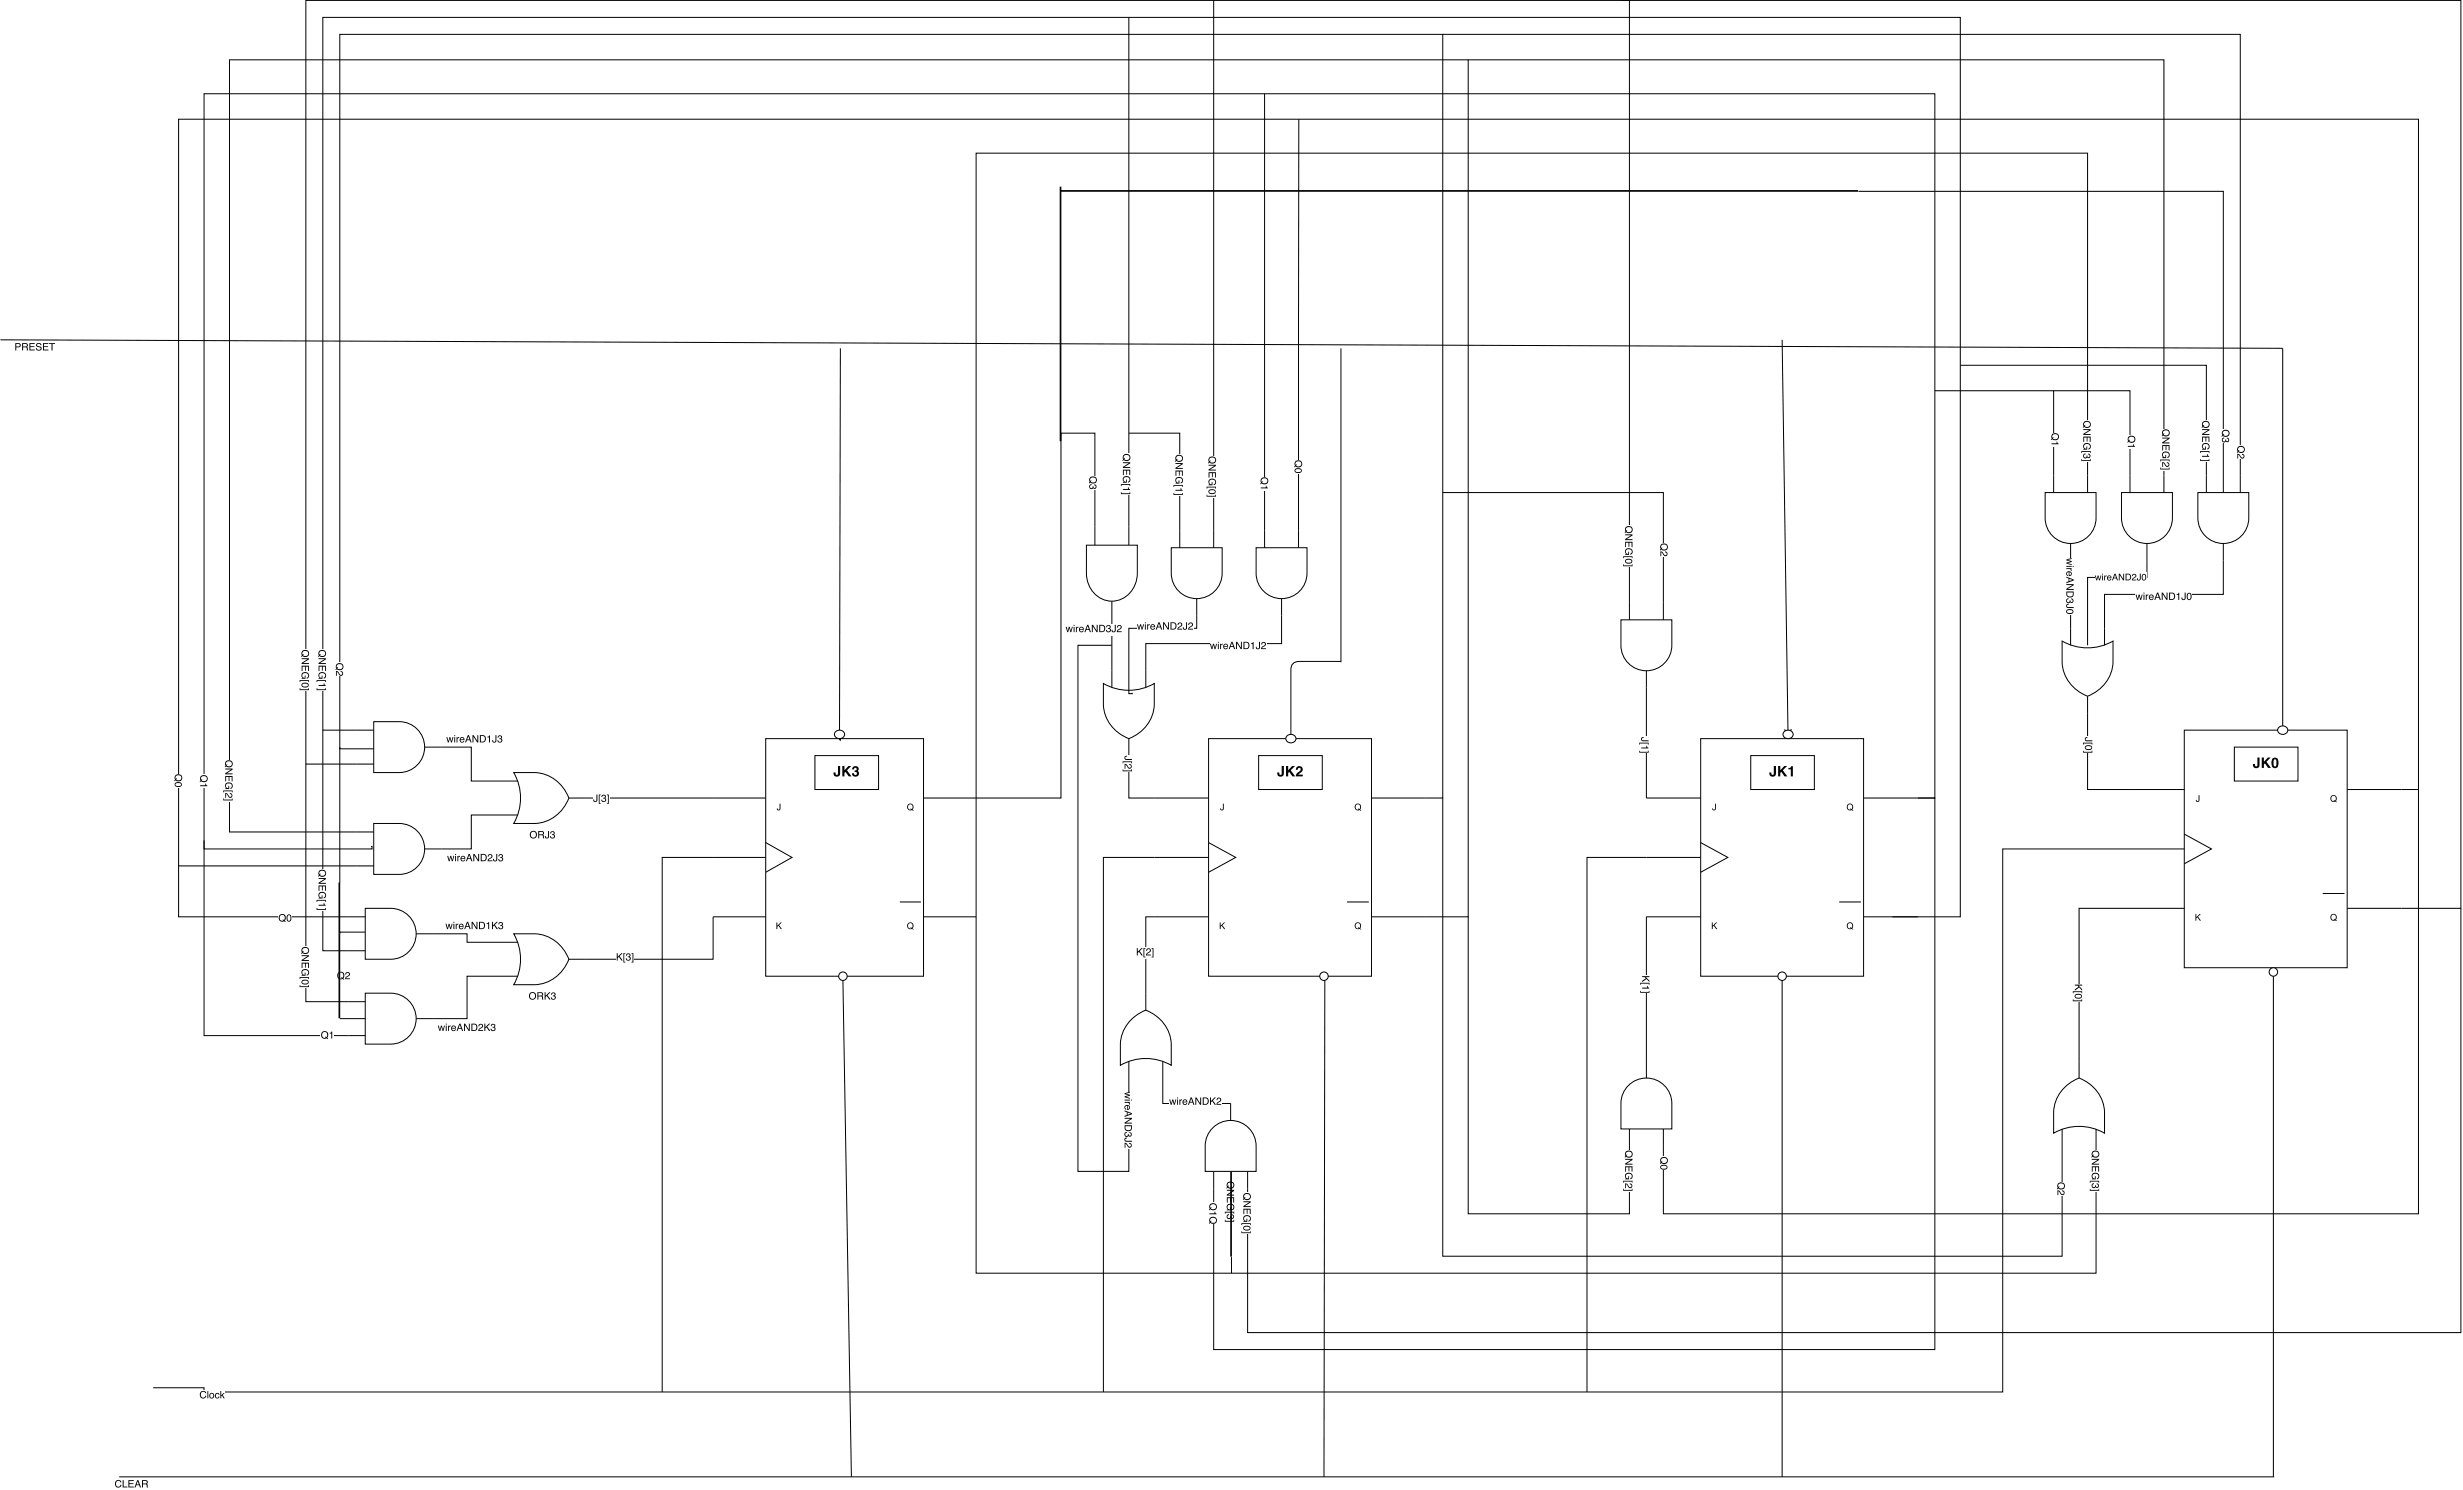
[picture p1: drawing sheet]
<svg xmlns="http://www.w3.org/2000/svg" width="1024mm" height="619mm" viewBox="0 0 1024 619" stroke-linecap="round" stroke-linejoin="round" font-family="sans-serif">
<path d="M557.6 275h-17.3a3.1 3.1 0 0 0-3.5 3.5v28.6" fill="none" stroke="#000" stroke-width=".42"/>
<path d="M155.4 300h10.6a10.6 10.6 0 0 1 10.6 10.6 10.6 10.6 0 0 1-10.6 10.6h-10.6z" fill="#fff"/>
<path d="M148.3 303.6h7.1M148.3 317.7h7.1M155.4 300h10.6a10.6 10.6 0 0 1 10.6 10.6 10.6 10.6 0 0 1-10.6 10.6h-10.6zM176.6 310.6h7" fill="none" stroke="#000" stroke-width=".42"/>
<path d="M318.4 307.1h65.6v98.8h-65.6z" fill="#fff"/>
<path d="M318.4 307.1h65.6v98.8h-65.6zM296.5 331.8h21.9M384 331.8h21.9M296.5 356.5h21.9M318.4 350.3l10.9 6.2-10.9 6.2M374.2 375h8.7M296.5 381.2h21.9M384 381.2h21.9" fill="none" stroke="#000" stroke-width=".42"/>
<g fill="#000">
<path d="M324.2 334.1h.3v2.1l-.3 .6a.77 .77 0 0 1-.9 0 .77 .77 0 0 1-.3-.7h.3a.44 .44 0 0 0 .5 .5 .44 .44 0 0 0 .4-.6zM322.8 383.5h.4v1.4l1.4-1.4h.5l-1.2 1.1 1.2 1.7h-.4l-1-1.4-.5 .4v1h-.4z"/>
<path d="M377.6 334.4a1.42 1.42 0 0 1 2 .2 1.42 1.42 0 0 1-.2 2l.5 .3-.1 .2-.4-.2a1.56 1.56 0 0 1-1.9-.4 1.56 1.56 0 0 1 0-1.9zM377.8 334.7a1.11 1.11 0 0 0-.2 1.3 1.11 1.11 0 0 0 1.3 .6l-.4-.2 .1-.3 .4 .2a1 1 0 0 0 .3-1.5 1 1 0 0 0-1.5-.1z"/>
<path d="M377.6 383.8a1.42 1.42 0 0 1 2 .2 1.42 1.42 0 0 1-.2 2l.5 .3-.1 .2-.4-.2a1.56 1.56 0 0 1-1.9-.4 1.56 1.56 0 0 1 0-2zM377.8 384.1a1.11 1.11 0 0 0-.2 1.3 1.11 1.11 0 0 0 1.3 .6l-.4-.2 .1-.3 .4 .2a1 1 0 0 0 .3-1.5 1 1 0 0 0-1.5-.1z"/>
</g>
<path d="M502.5 307.1h67.8v98.8h-67.8z" fill="#fff"/>
<path d="M502.5 307.1h67.8v98.8h-67.8zM480 331.8h22.5M570.3 331.8h22.5M480 356.5h22.5M502.5 350.3l11.3 6.2-11.3 6.2M560.1 375h9M480 381.2h22.5M570.3 381.2h22.5" fill="none" stroke="#000" stroke-width=".42"/>
<g fill="#000">
<path d="M508.5 334.1h.3v2.1l-.3 .6a.77 .77 0 0 1-.8 0 .77 .77 0 0 1-.4-.7h.3a.44 .44 0 0 0 .5 .5 .44 .44 0 0 0 .4-.6zM507.2 383.5h.3v1.4l1.4-1.4h.5l-1.2 1.1 1.3 1.7h-.5l-1-1.4-.5 .4v1h-.3z"/>
<path d="M563.7 334.4a1.42 1.42 0 0 1 2 .2 1.42 1.42 0 0 1-.2 2l.5 .3-.1 .2-.4-.2a1.56 1.56 0 0 1-1.9-.4 1.56 1.56 0 0 1 0-1.9zM563.9 334.7a1.11 1.11 0 0 0-.2 1.3 1.11 1.11 0 0 0 1.3 .6l-.4-.2 .1-.3 .4 .2a1 1 0 0 0 .3-1.5 1 1 0 0 0-1.5-.1z"/>
<path d="M563.7 383.8a1.42 1.42 0 0 1 2 .2 1.42 1.42 0 0 1-.2 2l.5 .3-.1 .2-.4-.2a1.56 1.56 0 0 1-1.9-.4 1.56 1.56 0 0 1 0-2zM563.9 384.1a1.11 1.11 0 0 0-.2 1.3 1.11 1.11 0 0 0 1.3 .6l-.4-.2 .1-.3 .4 .2a1 1 0 0 0 .3-1.5 1 1 0 0 0-1.5-.1z"/>
</g>
<path d="M707.1 307.1h67.8v98.8h-67.8z" fill="#fff"/>
<path d="M707.1 307.1h67.8v98.8h-67.8zM684.6 331.8h22.5M774.9 331.8h22.6M684.6 356.5h22.5M707.1 350.3l11.3 6.2-11.3 6.2M764.7 375h9M684.6 381.2h22.5M774.9 381.2h22.6" fill="none" stroke="#000" stroke-width=".42"/>
<g fill="#000">
<path d="M713.1 334.1h.4l-.1 2.1-.3 .6a.77 .77 0 0 1-.8 0 .77 .77 0 0 1-.4-.7h.4a.44 .44 0 0 0 .4 .5 .44 .44 0 0 0 .4-.6zM711.8 383.5h.3v1.4l1.4-1.4h.5l-1.1 1.1 1.2 1.7h-.5l-1-1.4-.5 .4v1h-.3z"/>
<path d="M768.3 334.4a1.42 1.42 0 0 1 2 .2 1.42 1.42 0 0 1-.2 2l.5 .3-.1 .2-.4-.2a1.56 1.56 0 0 1-1.9-.4 1.56 1.56 0 0 1 0-1.9zM768.5 334.7a1.11 1.11 0 0 0-.2 1.3 1.11 1.11 0 0 0 1.3 .6l-.4-.2 .1-.3 .4 .2a1 1 0 0 0 .3-1.5 1 1 0 0 0-1.5-.1z"/>
<path d="M768.3 383.8a1.42 1.42 0 0 1 2 .2 1.42 1.42 0 0 1-.2 2l.5 .3-.1 .2-.4-.2a1.56 1.56 0 0 1-1.9-.4 1.56 1.56 0 0 1 0-2zM768.5 384.1a1.11 1.11 0 0 0-.2 1.3 1.11 1.11 0 0 0 1.3 .6l-.4-.2 .1-.3 .4 .2a1 1 0 0 0 .3-1.5 1 1 0 0 0-1.5-.1z"/>
</g>
<path d="M908.2 303.6h67.8v98.7h-67.8z" fill="#fff"/>
<path d="M908.2 303.6h67.8v98.7h-67.8zM885.6 328.3h22.6M976 328.3h22.5M885.6 353h22.6M908.2 346.8l11.3 6.2-11.3 6.1M885.6 377.6h22.6M965.8 371.5h9M976 377.6h22.5" fill="none" stroke="#000" stroke-width=".42"/>
<g fill="#000">
<path d="M914.2 330.6h.3v2.1l-.3 .6a.77 .77 0 0 1-.8 0 .77 .77 0 0 1-.4-.7l.3-.1a.44 .44 0 0 0 .5 .6 .44 .44 0 0 0 .4-.6zM912.9 380h.3v1.4l1.4-1.4h.5l-1.2 1.1 1.3 1.7h-.5l-1-1.4-.5 .4v1h-.3z"/>
<path d="M969.4 330.9a1.42 1.42 0 0 1 2 .2 1.42 1.42 0 0 1-.2 2l.5 .2-.1 .3-.4-.2a1.56 1.56 0 0 1-1.9-.4 1.56 1.56 0 0 1 0-2zM969.6 331.1a1.11 1.11 0 0 0-.2 1.4 1.11 1.11 0 0 0 1.3 .5l-.4-.1 .1-.3 .4 .2a1 1 0 0 0 .3-1.5 1 1 0 0 0-1.5-.2z"/>
<path d="M969.4 380.2a1.42 1.42 0 0 1 2 .3 1.42 1.42 0 0 1-.2 2l.5 .2-.1 .3-.4-.2a1.56 1.56 0 0 1-1.9-.4 1.56 1.56 0 0 1 0-2zM969.6 380.5a1.11 1.11 0 0 0-.2 1.4 1.11 1.11 0 0 0 1.3 .5l-.4-.1 .1-.3 .4 .2a1 1 0 0 0 .3-1.5 1 1 0 0 0-1.5-.2z"/>
</g>
<path d="M213.6 321.2h8.8a16 16 0 0 1 14.1 10.6 16 16 0 0 1-14.1 10.6h-8.8a21.2 21.2 0 0 0 0-21.2z" fill="#fff"/>
<path d="M208.3 324.7h7.1M208.3 338.8h7.1M213.6 321.2h8.8a16 16 0 0 1 14.1 10.6 16 16 0 0 1-14.1 10.6h-8.8a21.2 21.2 0 0 0 0-21.2zM236.5 331.8h7.1" fill="none" stroke="#000" stroke-width=".42"/>
<path d="M220.3 347a1.56 1.56 0 0 1 3.1 0 1.56 1.56 0 0 1-3.1 0zM220.7 347a1.16 1.16 0 0 0 2.3 0 1.16 1.16 0 0 0-2.3 0zM224.2 345.9v1h1a.53 .53 0 0 0 .6-.5 .53 .53 0 0 0-.6-.5zM223.8 345.5h1.4a.83 .83 0 0 1 1 .5 .83 .83 0 0 1-.4 1.1l.5 1.4h-.5l-.1-1-.6-.3h-.9v1.3h-.4zM227.9 345.5h.4v2.1a.88 .88 0 0 1-.9 1 .88 .88 0 0 1-.8-1h.3a.52 .52 0 0 0 .5 .7 .52 .52 0 0 0 .5-.8zM229.1 345.8a.85 .85 0 0 1 1.3-.1 .85 .85 0 0 1-.1 1.3 .99 .99 0 0 1-.2 1.7 .99 .99 0 0 1-1.4-1.1h.4a.64 .64 0 0 0 .6 .8 .64 .64 0 0 0 .6-.7 .64 .64 0 0 0-.8-.5v-.4a.56 .56 0 0 0 .8-.3 .56 .56 0 0 0-.5-.7 .56 .56 0 0 0-.6 .5l-.4 .3z" fill="#000"/>
<path d="M338.8 314.1h26.5v14.2h-26.5z" fill="#fff"/>
<path d="M338.8 314.1h26.5v14.2h-26.5z" fill="none" stroke="#000" stroke-width=".42"/>
<path d="M348.4 318.5h.9v3a1.41 1.41 0 0 1-1.5 1.4 1.41 1.41 0 0 1-1.2-1.7h.8a.6 .6 0 0 0 .1 .8 .6 .6 0 0 0 .9-.2zM350.2 318.5h.9v1.8l1.7-1.8h1.2l-1.8 1.8 1.8 2.5h-1.1l-1.3-1.9-.5 .4v1.5h-.9zM354.8 318.8a1.23 1.23 0 0 1 1.7 0 1.23 1.23 0 0 1 0 1.7 1.41 1.41 0 0 1-.3 2.4 1.41 1.41 0 0 1-2-1.4h.9a.68 .68 0 0 0 .8 .7 .68 .68 0 0 0 .5-1 .68 .68 0 0 0-1-.3v-.6a.6 .6 0 0 0 .9-.3 .6 .6 0 0 0-.5-.8 .6 .6 0 0 0-.7 .7h-.8z" fill="#000"/>
<path d="M523.3 314.1h26.5v14.2h-26.5z" fill="#fff"/>
<path d="M523.3 314.1h26.5v14.2h-26.5z" fill="none" stroke="#000" stroke-width=".42"/>
<path d="M532.9 318.5h.9v3a1.41 1.41 0 0 1-1.5 1.4 1.41 1.41 0 0 1-1.2-1.7h.8a.6 .6 0 0 0 .1 .8 .6 .6 0 0 0 .9-.2zM534.7 318.5h.9v1.8l1.7-1.8h1.2l-1.8 1.8 1.8 2.5h-1.1l-1.3-1.9-.5 .4v1.5h-.9zM539.2 318.9a1.51 1.51 0 0 1 2.4 .5 1.51 1.51 0 0 1-1.1 2.1l-.7 .6h1.9v.7h-2.9a3.4 3.4 0 0 1 1.9-2.5 .63 .63 0 0 0-.3-1.1 .63 .63 0 0 0-.8 .8h-.8z" fill="#000"/>
<path d="M728 314.1h26.4v14.2h-26.4z" fill="#fff"/>
<path d="M728 314.1h26.4v14.2h-26.4z" fill="none" stroke="#000" stroke-width=".42"/>
<path d="M737.5 318.5h.9v3a1.41 1.41 0 0 1-1.5 1.4 1.41 1.41 0 0 1-1.2-1.7h.8a.6 .6 0 0 0 .2 .8 .6 .6 0 0 0 .8-.2zM739.3 318.5h.9v1.8l1.7-1.8h1.2l-1.8 1.8 1.9 2.5h-1.2l-1.3-1.9-.5 .4v1.5h-.9zM743.6 319.3l.9-.2 .3-.6h.7v4.3h-.9v-2.9h-1z" fill="#000"/>
<path d="M929 310.6h26.5v14.1h-26.5z" fill="#fff"/>
<path d="M929 310.6h26.5v14.1h-26.5zM243.6 331.8h52.9" fill="none" stroke="#000" stroke-width=".42"/>
<path d="M938.6 314.9h.9v3.1a1.41 1.41 0 0 1-1.5 1.4 1.41 1.41 0 0 1-1.2-1.8h.8a.6 .6 0 0 0 .1 .9 .6 .6 0 0 0 .9-.2zM940.4 314.9h.9v1.8l1.7-1.8h1.2l-1.8 1.8 1.8 2.6h-1.1l-1.4-1.9-.4 .4v1.5h-.9zM945.6 315.8l-.3 1a1.29 1.29 0 0 0 .9 1.8l.3-1.1a1.26 1.26 0 0 0-.8-1.8zM945 315.3a1.58 1.58 0 0 1 1.9 0 1.58 1.58 0 0 1 .5 1.9 1.58 1.58 0 0 1-1.5 2.2 1.58 1.58 0 0 1-1.4-2.2z" fill="#000"/>
<path d="M246.6 329.8h6.7v5h-6.7z" fill="#fff"/>
<path d="M248 330.3h.4v2.2a.88 .88 0 0 1-.9 1 .88 .88 0 0 1-.8-1.1h.4a.52 .52 0 0 0 .4 .7 .52 .52 0 0 0 .5-.7zM249 330.3h.8v.3h-.5v3.3h.5v.3h-.8zM250.4 330.6a.85 .85 0 0 1 1.3-.1 .85 .85 0 0 1-.1 1.3 .99 .99 0 0 1-.2 1.7 .99 .99 0 0 1-1.4-1h.4a.64 .64 0 0 0 .6 .8 .64 .64 0 0 0 .6-.8 .64 .64 0 0 0-.8-.5v-.3a.56 .56 0 0 0 .8-.4 .56 .56 0 0 0-.5-.7 .56 .56 0 0 0-.6 .6l-.4 .2zM252.3 330.3h.8v3.9h-.8v-.3h.5v-3.3h-.5z" fill="#000"/>
<path d="M155.4 342.4h10.6a10.6 10.6 0 0 1 10.6 10.6 10.6 10.6 0 0 1-10.6 10.5h-10.6z" fill="#fff"/>
<path d="M208.3 338.8h-12.3v14.2h-19.4M148.3 345.9h7.1M155.4 342.4h10.6a10.6 10.6 0 0 1 10.6 10.6 10.6 10.6 0 0 1-10.6 10.5h-10.6zM148.3 360h7.1" fill="none" stroke="#000" stroke-width=".42"/>
<path d="M185.9 354.5h23.6v5h-23.6z" fill="#fff"/>
<path d="M186 355.9h.4l.4 1.7 .4-1.7h.4l.5 1.7 .4-1.7h.4l-.7 2.2h-.3l-.5-1.7-.4 1.7h-.4zM189.2 355.9h.4v2.2h-.4zM189.2 355h.4v.5h-.4zM190.2 355.9h.3v.3l.8-.4v.4l-.7 .4v1.5h-.4zM191.7 356.1l1.1-.2 .7 .8v.4h-1.6a.63 .63 0 0 0 .4 .7 .63 .63 0 0 0 .8-.4h.3a1.11 1.11 0 0 1-1.7 .5 1.11 1.11 0 0 1 0-1.8zM192.1 356.3l-.2 .5h1.2a.61 .61 0 0 0-.4-.6 .61 .61 0 0 0-.6 .1zM195.1 355.5l-.5 1.3h.9zM194.9 355h.4l1.1 3.1h-.4l-.3-.9h-1.2l-.4 .9h-.4zM196.8 355h.5l1.5 2.5v-2.5h.4v3.1h-.4l-1.6-2.5v2.5h-.4zM200.3 355.4v2.3h.7a1.19 1.19 0 0 0 1-1.1 1.19 1.19 0 0 0-1-1.2zM199.9 355h1.2a1.54 1.54 0 0 1 1.3 1.6 1.54 1.54 0 0 1-1.3 1.5h-1.2zM203.1 355.3a1.02 1.02 0 0 1 1.6 .4 1.02 1.02 0 0 1-1 1.4l-.6 .6h1.7v.4h-2.1a2.32 2.32 0 0 1 1.6-1.8v-.2a.6 .6 0 0 0-.6-.7 .6 .6 0 0 0-.5 .8h-.4zM206.4 355h.4v2.2a.88 .88 0 0 1-1 1 .88 .88 0 0 1-.8-1.1h.4a.52 .52 0 0 0 .5 .7 .52 .52 0 0 0 .5-.7zM207.6 355.3a.85 .85 0 0 1 1.2-.1 .85 .85 0 0 1-.1 1.3 .99 .99 0 0 1-.2 1.7 .99 .99 0 0 1-1.3-1h.4a.64 .64 0 0 0 .5 .8 .64 .64 0 0 0 .7-.8 .64 .64 0 0 0-.8-.5v-.3a.56 .56 0 0 0 .7-.4 .56 .56 0 0 0-.4-.7 .56 .56 0 0 0-.7 .6l-.4 .2z" fill="#000"/>
<path d="M183.6 310.6h12.4v14.1h12.3" fill="none" stroke="#000" stroke-width=".42"/>
<path d="M185.6 305.2h23.6v4.9h-23.6z" fill="#fff"/>
<path d="M185.6 306.5h.4l.4 1.7 .5-1.7h.4l.4 1.7 .5-1.7h.3l-.6 2.2h-.4l-.4-1.7-.5 1.7h-.4zM188.9 306.5h.4v2.2h-.4zM188.9 305.6h.4v.5h-.4zM189.8 306.5h.4v.3l.7-.4v.4l-.7 .5v1.4h-.4zM191.4 306.7l1.1-.2 .6 .8v.4h-1.6a.63 .63 0 0 0 .5 .7 .63 .63 0 0 0 .7-.4h.4a1.11 1.11 0 0 1-1.7 .5 1.11 1.11 0 0 1 0-1.8zM191.7 306.9l-.2 .5h1.2a.61 .61 0 0 0-.3-.6 .61 .61 0 0 0-.7 .1zM194.7 306.1l-.5 1.3h1zM194.5 305.6h.5l1.1 3.1h-.5l-.3-.9h-1.2l-.3 .9h-.4zM196.5 305.6h.4l1.6 2.5v-2.5h.4v3.1h-.5l-1.6-2.5v2.5h-.3zM199.9 306v2.3h.8a1.19 1.19 0 0 0 .9-1.1 1.19 1.19 0 0 0-.9-1.2zM199.5 305.6h1.3a1.54 1.54 0 0 1 1.3 1.6 1.54 1.54 0 0 1-1.3 1.5h-1.3zM202.6 306.3l1.1-.6v3h-.4v-2.1h-.7zM206 305.6h.4v2.2a.88 .88 0 0 1-.9 1 .88 .88 0 0 1-.8-1.1h.4a.52 .52 0 0 0 .5 .7 .52 .52 0 0 0 .4-.7zM207.2 305.9a.85 .85 0 0 1 1.3-.1 .85 .85 0 0 1-.1 1.3 .99 .99 0 0 1-.2 1.7 .99 .99 0 0 1-1.4-1h.4a.64 .64 0 0 0 .6 .8 .64 .64 0 0 0 .7-.8 .64 .64 0 0 0-.9-.5v-.3a.56 .56 0 0 0 .8-.4 .56 .56 0 0 0-.5-.7 .56 .56 0 0 0-.6 .6l-.4 .2z" fill="#000"/>
<path d="M148.3 317.7h-21.1v-317.5h896v377.4h-24.7" fill="none" stroke="#000" stroke-width=".42"/>
<path d="M124 270.1h4.9v17.2h-4.9z" fill="#fff"/>
<path d="M125.8 270.6a1.6 1.6 0 0 1 2.3-.1 1.6 1.6 0 0 1-.1 2.3 1.6 1.6 0 0 1-2.3-.1l-.3 .5-.2-.3 .3-.4a1.6 1.6 0 0 1 .3-1.9zM126 270.9l-.3 .8 .1 .5 .2-.4 .3 .2-.3 .4a1.22 1.22 0 0 0 1.8 .2 1.22 1.22 0 0 0 0-1.8 1.22 1.22 0 0 0-1.8 .1zM125.4 273.7h3v.5l-2.4 1.5h2.4v.4h-3v-.5l2.5-1.5h-2.5zM125.4 276.8h3v2.2h-.3v-1.8h-.9v1.6h-.4v-1.6h-1v1.8h-.4zM125.7 279.8a1.56 1.56 0 0 1 2.3-.1 1.56 1.56 0 0 1-.2 2.4h-.3v-.4a1.17 1.17 0 0 0 .3-1.5 1.17 1.17 0 0 0-1.6-.4 1.17 1.17 0 0 0-.4 1.5l.9 .5v-.9h.3v1.3h-1.6l.4-.4-.5-1zM124.6 282.8h3.9v.8h-.3v-.5h-3.3v.5h-.3zM125.6 284.2l.6-.3a1.27 1.27 0 0 1 1.6 0 1.27 1.27 0 0 1 .3 1.6l-.9 .3a1.19 1.19 0 0 1-1.5-.2 1.19 1.19 0 0 1-.1-1.4zM125.9 284.4l-.2 .2a1.25 1.25 0 0 0 1.1 .9 1.25 1.25 0 0 0 1.2-.6 1.58 1.58 0 0 0-2.1-.5zM124.6 286.1h.3v.5h3.3v-.5h.3v.8h-3.9z" fill="#000"/>
<path d="M148.3 303.6h-14.1v-296.4h680.9v374h-28.2" fill="none" stroke="#000" stroke-width=".42"/>
<path d="M131.1 270.1h4.9v17.2h-4.9z" fill="#fff"/>
<path d="M132.8 270.6a1.6 1.6 0 0 1 2.3-.1 1.6 1.6 0 0 1 0 2.3 1.6 1.6 0 0 1-2.3-.1l-.3 .5-.3-.3 .4-.4a1.6 1.6 0 0 1 .2-1.9zM133.1 270.9l-.4 .8 .1 .5 .3-.4 .2 .2-.3 .4a1.22 1.22 0 0 0 1.8 .2 1.22 1.22 0 0 0 .1-1.8 1.22 1.22 0 0 0-1.8 .1zM132.5 273.7h3v.5l-2.5 1.5h2.5v.4h-3v-.5l2.4-1.5h-2.4zM132.5 276.8h3v2.2h-.4v-1.8h-.9v1.6h-.3v-1.6h-1.1v1.8h-.3zM132.7 279.8a1.56 1.56 0 0 1 2.4-.1 1.56 1.56 0 0 1-.2 2.4h-.3v-.4a1.17 1.17 0 0 0 .3-1.5 1.17 1.17 0 0 0-1.6-.4 1.17 1.17 0 0 0-.5 1.5l1 .5v-.9h.3v1.3h-1.6l.4-.4-.5-1zM131.6 282.8h3.9v.8h-.3v-.5h-3.3v.5h-.3zM132.5 284.8h2.1v-.7h.2l.6 1.1h-2.9zM131.6 286.1h.3v.5h3.3v-.5h.3v.8h-3.9z" fill="#000"/>
<path d="M155.4 311.3h-14.1v-297h458.6v317.5h-7.1" fill="none" stroke="#000" stroke-width=".42"/>
<path d="M138.3 275.5h4.9v5.7h-4.9z" fill="#fff"/>
<path d="M140.1 276a1.6 1.6 0 0 1 2.3 0 1.6 1.6 0 0 1-.1 2.3 1.6 1.6 0 0 1-2.3-.1l-.3 .4-.2-.2 .3-.5a1.6 1.6 0 0 1 .3-1.9zM140.3 276.4l-.3 .8 .1 .4 .2-.3 .3 .2-.3 .4a1.22 1.22 0 0 0 1.8 .2 1.22 1.22 0 0 0 0-1.8 1.22 1.22 0 0 0-1.8 .1zM139.7 278.9a2.32 2.32 0 0 1 1.8 1.6l.1 .1a.6 .6 0 0 0 .7-.6 .6 .6 0 0 0-.7-.6v-.4a1.02 1.02 0 0 1 1.1 1 1.02 1.02 0 0 1-1.1 1 1.02 1.02 0 0 1-.9-1.1l-.6-.5v1.6h-.4z" fill="#000"/>
<path d="M148.3 345.9h-52.9v-321h515.1v356.3h-17.7" fill="none" stroke="#000" stroke-width=".42"/>
<path d="M92.3 315.9h4.9v17.3h-4.9z" fill="#fff"/>
<path d="M94 316.4a1.6 1.6 0 0 1 2.3 0 1.6 1.6 0 0 1 0 2.3 1.6 1.6 0 0 1-2.3-.1l-.3 .4-.3-.2 .4-.5a1.6 1.6 0 0 1 .2-1.9zM94.3 316.8l-.4 .8 .1 .4 .3-.3 .2 .2-.3 .4a1.22 1.22 0 0 0 1.8 .2 1.22 1.22 0 0 0 0-1.8 1.22 1.22 0 0 0-1.7 .1zM93.7 319.5h3v.5l-2.5 1.5h2.5v.4h-3v-.4l2.4-1.6h-2.4zM93.7 322.6h3v2.2h-.4v-1.8h-.9v1.7h-.3v-1.7h-1.1v1.9h-.3zM93.9 325.7a1.56 1.56 0 0 1 2.4-.1 1.56 1.56 0 0 1-.2 2.3l-.3 .1v-.4a1.17 1.17 0 0 0 .2-1.6 1.17 1.17 0 0 0-1.5-.3 1.17 1.17 0 0 0-.5 1.5l.9 .5v-1h.4v1.4h-1.6l.4-.4-.5-1.1zM92.8 328.6h3.9v.8h-.3v-.4h-3.3v.4h-.3zM93.7 329.7a2.32 2.32 0 0 1 1.8 1.5l.1 .1a.6 .6 0 0 0 .7-.6 .6 .6 0 0 0-.7-.6v-.4a1.02 1.02 0 0 1 1.1 1.1 1.02 1.02 0 0 1-1.1 1 1.02 1.02 0 0 1-1-1.1l-.6-.6v1.6h-.3zM92.8 332h.3v.4h3.3v-.4h.3v.8h-3.9z" fill="#000"/>
<path d="M797.5 331.8h7v-292.8h-719.7v314h69.9v-1.1h-.4" fill="none" stroke="#000" stroke-width=".42"/>
<path d="M81.8 322.1h5v5.6h-5z" fill="#fff"/>
<path d="M83.6 322.6a1.6 1.6 0 0 1 2.3 0 1.6 1.6 0 0 1 0 2.3 1.6 1.6 0 0 1-2.3-.1l-.3 .4-.3-.2 .4-.5a1.6 1.6 0 0 1 .2-1.9zM83.9 323l-.4 .8 .1 .4 .3-.3 .2 .2-.3 .4a1.22 1.22 0 0 0 1.8 .1 1.22 1.22 0 0 0 0-1.7 1.22 1.22 0 0 0-1.7 .1zM83.3 326.5h2.1v-.7h.2l.6 1.1h-2.9z" fill="#000"/>
<path d="M998.5 328.3h7.1v-278.7h-931.3v310.4h74" fill="none" stroke="#000" stroke-width=".42"/>
<path d="M71.3 321.7h4.9v5.7h-4.9z" fill="#fff"/>
<path d="M73 322.3a1.6 1.6 0 0 1 2.3-.1 1.6 1.6 0 0 1 0 2.3 1.6 1.6 0 0 1-2.3-.1l-.3 .4-.3-.2 .4-.4a1.6 1.6 0 0 1 .2-1.9zM73.3 322.6l-.3 .8v.4l.3-.3 .3 .2-.4 .4a1.22 1.22 0 0 0 1.8 .2 1.22 1.22 0 0 0 .1-1.8 1.22 1.22 0 0 0-1.8 .1zM72.9 325.5l.6-.3a1.27 1.27 0 0 1 1.6 .1 1.27 1.27 0 0 1 .3 1.6l-.9 .3a1.19 1.19 0 0 1-1.5-.2 1.19 1.19 0 0 1-.1-1.5zM73.1 325.8l-.1 .1a1.25 1.25 0 0 0 1.1 1 1.25 1.25 0 0 0 1.2-.7 1.58 1.58 0 0 0-2.2-.4z" fill="#000"/>
<path d="M885.6 353h-52.9v225.7h-747.9v-1.7h-21.1" fill="none" stroke="#000" stroke-width=".42"/>
<path d="M82.9 577.9h10.6v4.9h-10.6z" fill="#fff"/>
<path d="M83.4 578.7a1.32 1.32 0 0 1 1.4-.4 1.32 1.32 0 0 1 1 1h-.4a1.03 1.03 0 0 0-1.5-.5 1.03 1.03 0 0 0-.4 1.4 .93 .93 0 0 0 .9 .9 .93 .93 0 0 0 1-.8h.4a1.43 1.43 0 0 1-2 1 1.43 1.43 0 0 1-.6-2.1zM86.2 578.3h.4v3.1h-.4zM87.3 580.2a.8 .8 0 0 0 1.6 0 .8 .8 0 0 0-1.6 0zM87 580.3a1.15 1.15 0 0 1 2.3 0 1.15 1.15 0 0 1-2.3 0zM89.7 579.4a.91 .91 0 0 1 .9-.3 .91 .91 0 0 1 .7 .8h-.4a.74 .74 0 0 0-1.2 .1 .74 .74 0 0 0 .5 1.1l1.1-.5a1.04 1.04 0 0 1-1.5 .7 1.04 1.04 0 0 1-.3-1.6zM91.6 578.3h.4v1.8l.9-.9h.5l-.8 .8 .9 1.4h-.5l-.7-1.1-.3 .2v.9h-.4z" fill="#000"/>
<path d="M296.5 356.5h-21.2v222.2M480 356.5h-21.2v222.2M684.6 356.5h-24.7v222.2" fill="none" stroke="#000" stroke-width=".42"/>
<path d="M213.6 388.2h8.8a16 16 0 0 1 14.1 10.6 16 16 0 0 1-14.1 10.6h-8.8a21.2 21.2 0 0 0 0-21.2z" fill="#fff"/>
<path d="M208.3 391.8h7.1M213.6 388.2h8.8a16 16 0 0 1 14.1 10.6 16 16 0 0 1-14.1 10.6h-8.8a21.2 21.2 0 0 0 0-21.2zM296.5 381.2v17.6h-60M208.3 405.9h7.1" fill="none" stroke="#000" stroke-width=".42"/>
<path d="M219.9 414.1a1.6 1.6 0 0 1 3.2 0 1.6 1.6 0 0 1-3.2 0zM220.4 414a1.16 1.16 0 0 0 2.3 0 1.16 1.16 0 0 0-2.3 0zM223.9 412.9v1h.9a.53 .53 0 0 0 .6-.5 .53 .53 0 0 0-.5-.5zM223.4 412.5h1.4a.83 .83 0 0 1 1 .6 .83 .83 0 0 1-.4 1l.6 1.5h-.5l-.1-1.1-.6-.2h-.9v1.3h-.5zM226.4 412.5h.4v1.5l1.5-1.5h.6l-1.3 1.3 1.3 1.8h-.5l-1.1-1.6-.5 .5v1.1h-.4zM229.4 412.8a.85 .85 0 0 1 1.3-.1 .85 .85 0 0 1-.1 1.3 .99 .99 0 0 1-.2 1.7 .99 .99 0 0 1-1.4-1h.4a.64 .64 0 0 0 .6 .8 .64 .64 0 0 0 .7-.8 .64 .64 0 0 0-.8-.5v-.3a.56 .56 0 0 0 .7-.4 .56 .56 0 0 0-.4-.7 .56 .56 0 0 0-.7 .6l-.4 .2z" fill="#000"/>
<path d="M256.1 395.8h7.4v5h-7.4z" fill="#fff"/>
<path d="M256.4 396.3h.4v1.5l1.5-1.5h.6l-1.3 1.2 1.3 1.8h-.5l-1.1-1.5-.5 .5v1h-.4zM259.2 396.3h.8v.3h-.4v3.3h.4v.3h-.8zM260.6 396.6a.85 .85 0 0 1 1.3-.1 .85 .85 0 0 1-.1 1.3 .99 .99 0 0 1-.2 1.7 .99 .99 0 0 1-1.4-1.1h.4a.64 .64 0 0 0 .6 .8 .64 .64 0 0 0 .7-.7 .64 .64 0 0 0-.9-.5v-.4a.56 .56 0 0 0 .8-.3 .56 .56 0 0 0-.5-.7 .56 .56 0 0 0-.6 .5l-.4 .3zM262.6 396.3h.8v3.9h-.8v-.3h.4v-3.3h-.4z" fill="#000"/>
<path d="M151.9 377.6h10.6a10.6 10.6 0 0 1 10.5 10.6 10.6 10.6 0 0 1-10.5 10.6h-10.6z" fill="#fff"/>
<path d="M151.9 377.6h10.6a10.6 10.6 0 0 1 10.5 10.6 10.6 10.6 0 0 1-10.5 10.6h-10.6zM144.8 381.2h7.1M144.8 395.3h7.1M173 388.2h7.1" fill="none" stroke="#000" stroke-width=".42"/>
<path d="M151.9 412.9h10.6a10.6 10.6 0 0 1 10.5 10.6 10.6 10.6 0 0 1-10.5 10.6h-10.6z" fill="#fff"/>
<path d="M74.3 360v21.2h70.5M144.8 416.5h7.1M151.9 412.9h10.6a10.6 10.6 0 0 1 10.5 10.6 10.6 10.6 0 0 1-10.5 10.6h-10.6zM144.8 430.6h7.1M173 423.5h7.1" fill="none" stroke="#000" stroke-width=".42"/>
<path d="M115.7 379.6h5.7v4.9h-5.7z" fill="#fff"/>
<path d="M116.4 380.3a1.59 1.59 0 0 1 2.2 .3 1.59 1.59 0 0 1-.2 2.2l.4 .3-.2 .3-.5-.4a1.6 1.6 0 0 1-2.1-.5 1.6 1.6 0 0 1 .4-2.2zM116.6 380.7a1.23 1.23 0 0 0-.3 1.5 1.23 1.23 0 0 0 1.5 .6l-.3-.3 .2-.3 .4 .3 .2-.4a1.13 1.13 0 0 0-.2-1.5 1.13 1.13 0 0 0-1.5 .1zM119.6 380.3a1.41 1.41 0 0 1 1.6 .7 1.41 1.41 0 0 1-.2 1.6 1.04 1.04 0 0 1-1.4 .5 1.04 1.04 0 0 1-.5-1.4zM119.8 380.6l-.2 .4a1.03 1.03 0 0 0-.1 1.2 1.03 1.03 0 0 0 1 .5l.2-.3a1.21 1.21 0 0 0-.7-1.9z" fill="#000"/>
<path d="M134.2 303.6v91.7h10.6" fill="none" stroke="#000" stroke-width=".42"/>
<path d="M131.1 361.4h4.9v17.3h-4.9z" fill="#fff"/>
<path d="M132.8 361.9a1.6 1.6 0 0 1 2.3 0 1.6 1.6 0 0 1 0 2.3 1.6 1.6 0 0 1-2.3-.1l-.3 .4-.3-.2 .4-.5a1.6 1.6 0 0 1 .2-1.9zM133.1 362.3l-.4 .8 .1 .4 .3-.3 .2 .2-.3 .4a1.22 1.22 0 0 0 1.8 .2 1.22 1.22 0 0 0 .1-1.8 1.22 1.22 0 0 0-1.8 .1zM132.5 365h3v.5l-2.5 1.6h2.5v.3h-3v-.4l2.4-1.6h-2.4zM132.5 368.1h3v2.2h-.4v-1.8h-.9v1.7h-.3v-1.7h-1.1v1.9h-.3zM132.7 371.2a1.56 1.56 0 0 1 2.4-.1 1.56 1.56 0 0 1-.2 2.3l-.3 .1v-.4a1.17 1.17 0 0 0 .3-1.6 1.17 1.17 0 0 0-1.6-.3 1.17 1.17 0 0 0-.5 1.5l1 .5v-1h.3v1.4h-1.6l.4-.4-.5-1.1zM131.6 374.1h3.9v.8h-.3v-.4h-3.3v.4h-.3zM132.5 376.2h2.1v-.7h.2l.6 1.1h-2.9zM131.6 377.5h.3v.4h3.3v-.4h.3v.8h-3.9z" fill="#000"/>
<path d="M141.1 366.9v21.2" fill="none" stroke="#000" stroke-width=".71" stroke-linecap="butt"/>
<path d="M151.9 387.5h-10.6v.7" fill="none" stroke="#000" stroke-width=".42"/>
<path d="M148.9 388.1h2.4v4.9h-2.4z" fill="#fff"/>
<path d="M141.3 310.6v56.5M180.1 388.2h14.1v3.6h14.1" fill="none" stroke="#000" stroke-width=".42"/>
<path d="M185.2 382.8h24.3v4.9h-24.3z" fill="#fff"/>
<path d="M185.2 384.1h.5l.4 1.7 .4-1.7h.4l.5 1.7 .4-1.7h.4l-.7 2.2h-.3l-.5-1.7-.4 1.7h-.4zM188.5 384.1h.4v2.2h-.4zM188.5 383.3h.4v.4h-.4zM189.5 384.1h.3v.4l.8-.5v.4l-.7 .5v1.4h-.4zM191 384.4l1.1-.3 .7 .8v.4h-1.6a.63 .63 0 0 0 .4 .7 .63 .63 0 0 0 .8-.4h.3a1.11 1.11 0 0 1-1.7 .6 1.11 1.11 0 0 1 0-1.8zM191.3 384.5l-.1 .5h1.2a.61 .61 0 0 0-.4-.6 .61 .61 0 0 0-.7 .1zM194.4 383.7l-.5 1.3h.9zM194.2 383.3h.4l1.1 3h-.4l-.3-.9h-1.2l-.4 .9h-.4zM196.1 383.3h.5l1.5 2.4v-2.4h.4v3h-.4l-1.6-2.5v2.5h-.4zM199.6 383.6v2.3h.7a1.19 1.19 0 0 0 1-1.1 1.19 1.19 0 0 0-1-1.2zM199.2 383.3h1.2a1.54 1.54 0 0 1 1.3 1.5 1.54 1.54 0 0 1-1.3 1.5h-1.2zM202.3 383.9l1.1-.6v3h-.4v-2.1h-.7zM204.6 383.3h.4v1.4l1.4-1.4h.6l-1.2 1.2 1.2 1.8h-.5l-1-1.5-.5 .4v1.1h-.4zM207.6 383.5a.85 .85 0 0 1 1.2-.1 .85 .85 0 0 1-.1 1.3 .99 .99 0 0 1-.2 1.7 .99 .99 0 0 1-1.3-1h.4a.64 .64 0 0 0 .5 .8 .64 .64 0 0 0 .7-.8 .64 .64 0 0 0-.8-.5v-.3a.56 .56 0 0 0 .7-.4 .56 .56 0 0 0-.4-.7 .56 .56 0 0 0-.7 .6l-.4 .2z" fill="#000"/>
<path d="M208.3 405.9h-14.1v17.6h-14.1" fill="none" stroke="#000" stroke-width=".42"/>
<path d="M182 425.1h24.4v4.9h-24.4z" fill="#fff"/>
<path d="M182.1 426.4h.4l.4 1.8 .4-1.8h.5l.4 1.7 .4-1.7h.4l-.6 2.2h-.4l-.5-1.7-.4 1.7h-.4zM185.4 426.4h.3v2.2h-.3zM185.4 425.6h.3v.4h-.3zM186.3 426.4h.4v.4l.7-.4v.4l-.7 .4v1.4h-.4zM187.9 426.7l1-.3 .7 .9v.3h-1.6a.63 .63 0 0 0 .4 .8 .63 .63 0 0 0 .8-.5h.4a1.11 1.11 0 0 1-1.7 .6 1.11 1.11 0 0 1 0-1.8zM188.2 426.9l-.2 .4h1.2a.61 .61 0 0 0-.3-.6 .61 .61 0 0 0-.7 .2zM191.2 426l-.5 1.4h1zM191 425.6h.5l1.1 3h-.5l-.3-.9h-1.2l-.3 .9h-.5zM192.9 425.6h.5l1.5 2.4v-2.4h.4v3h-.4l-1.6-2.4v2.4h-.4zM196.4 425.9v2.4h.7a1.19 1.19 0 0 0 1-1.2 1.19 1.19 0 0 0-1-1.2zM196 425.6h1.2a1.54 1.54 0 0 1 1.3 1.5 1.54 1.54 0 0 1-1.3 1.5h-1.2zM199.2 425.9a1.02 1.02 0 0 1 1.7 .4 1.02 1.02 0 0 1-1.1 1.4l-.5 .6h1.6v.3h-2.1a2.32 2.32 0 0 1 1.6-1.8l.1-.1a.6 .6 0 0 0-.6-.7 .6 .6 0 0 0-.6 .7h-.4zM201.4 425.6h.4v1.5l1.5-1.5h.5l-1.2 1.2 1.3 1.8h-.6l-1-1.5-.5 .5v1h-.4zM204.4 425.8a.85 .85 0 0 1 1.3 0 .85 .85 0 0 1-.1 1.3 .99 .99 0 0 1-.2 1.7 .99 .99 0 0 1-1.4-1.1h.4a.64 .64 0 0 0 .6 .8 .64 .64 0 0 0 .6-.7 .64 .64 0 0 0-.8-.5v-.4a.56 .56 0 0 0 .8-.3 .56 .56 0 0 0-.5-.7 .56 .56 0 0 0-.6 .5l-.4 .2z" fill="#000"/>
<path d="M127.2 317.7v98.8h17.6" fill="none" stroke="#000" stroke-width=".42"/>
<path d="M124 393.5h4.9v17.3h-4.9z" fill="#fff"/>
<path d="M125.8 394a1.6 1.6 0 0 1 2.3 0 1.6 1.6 0 0 1-.1 2.3 1.6 1.6 0 0 1-2.3-.1l-.3 .4-.2-.2 .3-.5a1.6 1.6 0 0 1 .3-1.9zM126 394.4l-.3 .8 .1 .4 .2-.3 .3 .2-.3 .4a1.22 1.22 0 0 0 1.8 .2 1.22 1.22 0 0 0 0-1.8 1.22 1.22 0 0 0-1.8 .1zM125.4 397.1h3v.5l-2.4 1.6h2.4v.3h-3v-.4l2.5-1.6h-2.5zM125.4 400.2h3v2.2h-.3v-1.8h-.9v1.7h-.4v-1.7h-1v1.9h-.4zM125.7 403.3a1.56 1.56 0 0 1 2.3-.1 1.56 1.56 0 0 1-.2 2.3l-.3 .1v-.4a1.17 1.17 0 0 0 .3-1.6 1.17 1.17 0 0 0-1.6-.3 1.17 1.17 0 0 0-.4 1.5l.9 .5v-1h.3v1.4h-1.6l.4-.4-.5-1.1zM124.6 406.2h3.9v.8h-.3v-.4h-3.3v.4h-.3zM125.6 407.7l.6-.4a1.27 1.27 0 0 1 1.6 .1 1.27 1.27 0 0 1 .3 1.6l-.9 .3a1.19 1.19 0 0 1-1.5-.2 1.19 1.19 0 0 1-.1-1.4zM125.9 407.9l-.2 .2a1.25 1.25 0 0 0 1.1 .9 1.25 1.25 0 0 0 1.2-.7 1.58 1.58 0 0 0-2.1-.4zM124.6 409.6h.3v.4h3.3v-.4h.3v.8h-3.9z" fill="#000"/>
<path d="M84.8 349.4v81.2h60" fill="none" stroke="#000" stroke-width=".42"/>
<path d="M133.3 428.3h5.7v4.9h-5.7z" fill="#fff"/>
<path d="M134 429a1.59 1.59 0 0 1 2.2 .3 1.59 1.59 0 0 1-.2 2.2l.5 .3-.3 .2-.4-.3a1.6 1.6 0 0 1-2.2-.5 1.6 1.6 0 0 1 .4-2.2zM134.2 429.4a1.23 1.23 0 0 0-.2 1.5 1.23 1.23 0 0 0 1.5 .5l-.4-.2 .2-.3 .4 .3 .3-.5a1.13 1.13 0 0 0-.3-1.4 1.13 1.13 0 0 0-1.5 .1zM137 429.4l1.1-.5v2.9h-.4v-2.1h-.7z" fill="#000"/>
<path d="M141.1 388.1v35.2" fill="none" stroke="#000" stroke-width=".71" stroke-linecap="butt"/>
<path d="M141.3 423.5h10.6" fill="none" stroke="#000" stroke-width=".42"/>
<path d="M487 227.7h21.2v10.6a10.6 10.6 0 0 1-10.6 10.6 10.6 10.6 0 0 1-10.6-10.6z" fill="#fff"/>
<path d="M487 227.7h21.2v10.6a10.6 10.6 0 0 1-10.6 10.6 10.6 10.6 0 0 1-10.6-10.6zM490.5 220.7v7M504.6 220.7v7M497.6 248.9v7" fill="none" stroke="#000" stroke-width=".42"/>
<path d="M522.3 227.7h21.2v10.6a10.6 10.6 0 0 1-10.6 10.6 10.6 10.6 0 0 1-10.6-10.6z" fill="#fff"/>
<path d="M522.3 227.7h21.2v10.6a10.6 10.6 0 0 1-10.6 10.6 10.6 10.6 0 0 1-10.6-10.6zM525.8 220.7v7M539.9 220.7v7M532.9 248.9v7" fill="none" stroke="#000" stroke-width=".42"/>
<path d="M451.7 226.7h21.2v11.6a10.6 10.6 0 0 1-5.1 9.9 10.6 10.6 0 0 1-11.2-.1 11.9 11.9 0 0 1-4.9-9.8z" fill="#fff"/>
<path d="M455.3 218.9v7.8M469.4 218.9v7.8M451.7 226.7h21.2v11.6a10.6 10.6 0 0 1-5.1 9.9 10.6 10.6 0 0 1-11.2-.1 11.9 11.9 0 0 1-4.9-9.8zM462.3 249.9v7.8" fill="none" stroke="#000" stroke-width=".42"/>
<path d="M458.8 284.2a21.2 21.2 0 0 0 21.2 0v8.8a16 16 0 0 1-10.6 14.1 16 16 0 0 1-10.6-14.1z" fill="#fff"/>
<path d="M462.3 278.9v7M476.4 278.9v7M458.8 284.2a21.2 21.2 0 0 0 21.2 0v8.8a16 16 0 0 1-10.6 14.1 16 16 0 0 1-10.6-14.1zM469.4 314.5l1.2 2.5-1.2-.6-1.3 .6zM469.4 316.4v15.4h10.6M469.4 307.1v7" fill="none" stroke="#000" stroke-width=".42"/>
<path d="M469.4 314.5l1.2 2.5-1.2-.6-1.3 .6z" fill="#000"/>
<path d="M466.2 314.1h4.9v6.8h-4.9z" fill="#fff"/>
<path d="M467.7 314.5l.9-.3v.4a.52 .52 0 0 0-.7 .5 .52 .52 0 0 0 .7 .5h2v.4h-2.1a.9 .9 0 0 1-.9-.5 .9 .9 0 0 1 .1-1zM466.8 316.5h3.9v.8h-.3v-.4h-3.3v.4h-.3zM467.6 317.6a2.32 2.32 0 0 1 1.8 1.5l.1 .1a.6 .6 0 0 0 .8-.6 .6 .6 0 0 0-.8-.6v-.4a1.02 1.02 0 0 1 1.1 1 1.02 1.02 0 0 1-1.1 1.1 1.02 1.02 0 0 1-.9-1.1l-.6-.6v1.6h-.4zM466.8 319.9h.3v.4h3.3v-.4h.3v.8h-3.9z" fill="#000"/>
<path d="M532.9 255.9v11.7h-56.5v11.3" fill="none" stroke="#000" stroke-width=".42"/>
<path d="M503.1 266.3h23.6v5h-23.6z" fill="#fff"/>
<path d="M503.1 267.7h.4l.4 1.7 .5-1.7h.4l.4 1.7 .5-1.7h.3l-.6 2.2h-.4l-.4-1.7-.5 1.7h-.4zM506.4 267.7h.4v2.2h-.4zM506.4 266.8h.4v.5h-.4zM507.3 267.7h.4v.3l.7-.4v.4l-.7 .5v1.4h-.4zM508.9 267.9l1.1-.2 .6 .8v.4h-1.6a.63 .63 0 0 0 .5 .7 .63 .63 0 0 0 .7-.4h.4a1.11 1.11 0 0 1-1.7 .5 1.11 1.11 0 0 1 0-1.8zM509.2 268.1l-.2 .5h1.2a.61 .61 0 0 0-.3-.6 .61 .61 0 0 0-.7 .1zM512.2 267.3l-.5 1.3h1zM512 266.8h.5l1.1 3.1h-.5l-.3-.9h-1.2l-.3 .9h-.4zM514 266.8h.4l1.6 2.5v-2.5h.4v3.1h-.5l-1.6-2.5v2.5h-.3zM517.4 267.2v2.3h.8a1.19 1.19 0 0 0 .9-1.1 1.19 1.19 0 0 0-.9-1.2zM517 266.8h1.3a1.54 1.54 0 0 1 1.3 1.6 1.54 1.54 0 0 1-1.3 1.5h-1.3zM520.1 267.5l1.1-.6v3h-.4v-2.1h-.7zM523.5 266.8h.4v2.2a.88 .88 0 0 1-.9 1 .88 .88 0 0 1-.8-1.1h.4a.52 .52 0 0 0 .5 .7 .52 .52 0 0 0 .4-.7zM524.7 267.1a1.02 1.02 0 0 1 1.7 .4 1.02 1.02 0 0 1-1.1 1.4l-.5 .6h1.6v.4h-2.1a2.32 2.32 0 0 1 1.6-1.8l.1-.2a.6 .6 0 0 0-.6-.7 .6 .6 0 0 0-.6 .8h-.4z" fill="#000"/>
<path d="M497.6 255.9v5.3h-28.2v27.2h1.4v-.4" fill="none" stroke="#000" stroke-width=".42"/>
<path d="M472.7 258.2h23.7v5h-23.7z" fill="#fff"/>
<path d="M472.8 259.5h.4l.4 1.8 .4-1.8h.4l.5 1.8 .4-1.8h.4l-.6 2.3h-.4l-.5-1.8-.4 1.8h-.4zM476 259.6h.4v2.2h-.4zM476 258.7h.4v.4h-.4zM477 259.5h.3v.4l.8-.4v.4l-.7 .4v1.5h-.4zM478.6 259.8l1-.3 .7 .9v.4h-1.6a.63 .63 0 0 0 .4 .7 .63 .63 0 0 0 .8-.4h.4a1.11 1.11 0 0 1-1.8 .5 1.11 1.11 0 0 1 .1-1.8zM478.9 260l-.2 .5h1.2a.61 .61 0 0 0-.3-.6 .61 .61 0 0 0-.7 .1zM481.9 259.2l-.5 1.3h1zM481.7 258.7h.4l1.1 3.1h-.4l-.3-.9h-1.2l-.3 .9h-.5zM483.6 258.7h.5l1.5 2.5v-2.5h.4v3.1h-.4l-1.6-2.5v2.5h-.4zM487.1 259.1v2.3h.7a1.19 1.19 0 0 0 1-1.2 1.19 1.19 0 0 0-1-1.1zM486.7 258.7h1.2a1.54 1.54 0 0 1 1.3 1.5 1.54 1.54 0 0 1-1.3 1.6h-1.2zM489.9 259a1.02 1.02 0 0 1 1.6 .4 1.02 1.02 0 0 1-1 1.4l-.6 .6h1.7v.4h-2.1a2.32 2.32 0 0 1 1.6-1.8l.1-.2a.6 .6 0 0 0-.6-.7 .6 .6 0 0 0-.6 .8h-.4zM493.2 258.7h.4v2.2a.88 .88 0 0 1-.9 .9 .88 .88 0 0 1-.9-1h.4a.52 .52 0 0 0 .5 .7 .52 .52 0 0 0 .5-.8zM494.4 259a1.02 1.02 0 0 1 1.6 .4 1.02 1.02 0 0 1-1 1.4l-.6 .6h1.6v.4h-2a2.32 2.32 0 0 1 1.6-1.8v-.2a.6 .6 0 0 0-.6-.7 .6 .6 0 0 0-.5 .8h-.4z" fill="#000"/>
<path d="M462.3 257.7v21.2" fill="none" stroke="#000" stroke-width=".42"/>
<path d="M443.1 259.3h23.6v4.9h-23.6z" fill="#fff"/>
<path d="M443.1 260.6h.4l.5 1.8 .4-1.8h.4l.4 1.7 .5-1.7h.4l-.7 2.2h-.4l-.4-1.7-.4 1.7h-.4zM446.4 260.6h.4v2.2h-.4zM446.4 259.8h.4v.4h-.4zM447.4 260.6h.3v.4l.7-.4v.4l-.6 .4-.1 1.4h-.3zM448.9 260.9l1.1-.3 .6 .9 .1 .3h-1.7a.63 .63 0 0 0 .5 .8 .63 .63 0 0 0 .8-.5h.3a1.11 1.11 0 0 1-1.7 .6 1.11 1.11 0 0 1 0-1.8zM449.2 261.1l-.2 .4h1.3a.61 .61 0 0 0-.4-.6 .61 .61 0 0 0-.7 .2zM452.3 260.2l-.5 1.4h.9zM452 259.8h.5l1.1 3h-.4l-.3-.9h-1.2l-.4 .9h-.4zM454 259.8h.5l1.5 2.4v-2.4h.4v3h-.5l-1.5-2.4v2.4h-.4zM457.5 260.1v2.4h.7a1.19 1.19 0 0 0 1-1.2 1.19 1.19 0 0 0-1-1.2zM457.1 259.8h1.2a1.54 1.54 0 0 1 1.3 1.5 1.54 1.54 0 0 1-1.3 1.5h-1.2zM460.3 260a.85 .85 0 0 1 1.2 0 .85 .85 0 0 1-.1 1.2 .99 .99 0 0 1-.2 1.8 .99 .99 0 0 1-1.3-1.1h.4a.64 .64 0 0 0 .5 .8 .64 .64 0 0 0 .7-.7 .64 .64 0 0 0-.8-.5v-.4a.56 .56 0 0 0 .7-.3 .56 .56 0 0 0-.4-.7 .56 .56 0 0 0-.7 .5l-.4 .2zM463.5 259.8h.4v2.1a.88 .88 0 0 1-.9 1 .88 .88 0 0 1-.8-1.1h.4a.52 .52 0 0 0 .5 .8 .52 .52 0 0 0 .4-.8zM464.7 260.1a1.02 1.02 0 0 1 1.7 .4 1.02 1.02 0 0 1-1 1.4l-.6 .6h1.6v.3h-2a2.32 2.32 0 0 1 1.5-1.8l.1-.1a.6 .6 0 0 0-.6-.7 .6 .6 0 0 0-.6 .7h-.4z" fill="#000"/>
<path d="M469.4 7.2v211.7" fill="none" stroke="#000" stroke-width=".42"/>
<path d="M465.5 188.6h4.9v17.2h-4.9z" fill="#fff"/>
<path d="M467.3 189.1a1.6 1.6 0 0 1 2.3 0 1.6 1.6 0 0 1-.1 2.3 1.6 1.6 0 0 1-2.3-.2l-.3 .5-.2-.2 .3-.5a1.6 1.6 0 0 1 .3-1.9zM467.5 189.4l-.3 .8 .1 .5 .2-.4 .3 .2-.3 .4a1.22 1.22 0 0 0 1.8 .2 1.22 1.22 0 0 0 0-1.8 1.22 1.22 0 0 0-1.8 .1zM466.9 192.2h3v.5l-2.4 1.5h2.4v.4h-3v-.5l2.5-1.5h-2.5zM466.9 195.3h3v2.2h-.3v-1.8h-1v1.6h-.3v-1.6h-1v1.8h-.4zM467.2 198.4a1.56 1.56 0 0 1 2.3-.2 1.56 1.56 0 0 1-.2 2.4l-.3 .1v-.5a1.17 1.17 0 0 0 .3-1.5 1.17 1.17 0 0 0-1.6-.4 1.17 1.17 0 0 0-.4 1.6l.9 .4v-.9h.3v1.3h-1.6l.4-.4-.5-1zM466.1 201.3h3.9v.8h-.3v-.5h-3.3v.5h-.3zM466.9 203.3h2.1v-.7h.3l.5 1.1h-2.9zM466.1 204.6h.3v.5h3.3v-.5h.3v.8h-3.9z" fill="#000"/>
<path d="M469.4 180.1h21.1v40.6" fill="none" stroke="#000" stroke-width=".42"/>
<path d="M487.4 188.9h4.9v17.3h-4.9z" fill="#fff"/>
<path d="M489.1 189.4a1.6 1.6 0 0 1 2.3 0 1.6 1.6 0 0 1 0 2.3 1.6 1.6 0 0 1-2.3-.1l-.3 .4-.3-.2 .4-.5a1.6 1.6 0 0 1 .2-1.9zM489.4 189.8l-.3 .8v.4l.3-.3 .3 .2-.4 .4a1.22 1.22 0 0 0 1.8 .2 1.22 1.22 0 0 0 .1-1.8 1.22 1.22 0 0 0-1.8 .1zM488.8 192.5h3v.5l-2.4 1.5h2.4v.4h-3v-.4l2.4-1.6h-2.4zM488.8 195.6h3v2.2h-.4v-1.8h-.9v1.7h-.3v-1.7h-1.1v1.9h-.3zM489 198.7a1.56 1.56 0 0 1 2.4-.1 1.56 1.56 0 0 1-.2 2.3l-.3 .1v-.4a1.17 1.17 0 0 0 .3-1.6 1.17 1.17 0 0 0-1.6-.3 1.17 1.17 0 0 0-.4 1.5l.9 .5v-1h.3v1.4h-1.6l.4-.4-.5-1.1zM487.9 201.6h3.9v.8h-.3v-.4h-3.3v.4h-.3zM488.8 203.6h2.1v-.7h.3l.5 1.1h-2.9zM487.9 205h.3v.4h3.3v-.4h.3v.8h-3.9z" fill="#000"/>
<path d="M504.6 .2v220.5" fill="none" stroke="#000" stroke-width=".42"/>
<path d="M501.1 189.6h5v17.3h-5z" fill="#fff"/>
<path d="M502.9 190.1a1.6 1.6 0 0 1 2.3 0 1.6 1.6 0 0 1 0 2.3 1.6 1.6 0 0 1-2.3-.1l-.4 .4-.2-.2 .3-.5a1.6 1.6 0 0 1 .3-1.9zM503.1 190.5l-.3 .8 .1 .4 .3-.3 .2 .2-.3 .4a1.22 1.22 0 0 0 1.8 .2 1.22 1.22 0 0 0 0-1.8 1.22 1.22 0 0 0-1.8 .1zM502.5 193.2h3.1v.5l-2.5 1.6h2.5v.3h-3.1v-.4l2.5-1.6h-2.5zM502.5 196.3h3.1v2.2h-.4v-1.8h-.9v1.7h-.4v-1.7h-1v1.9h-.4zM502.8 199.4a1.56 1.56 0 0 1 2.4-.1 1.56 1.56 0 0 1-.3 2.3l-.3 .1v-.4a1.17 1.17 0 0 0 .3-1.6 1.17 1.17 0 0 0-1.5-.3 1.17 1.17 0 0 0-.5 1.5l.9 .5v-1h.4v1.4h-1.7l.4-.4-.4-1.1zM501.7 202.3h3.9v.8h-.3v-.4h-3.3v.4h-.3zM502.7 203.7l.7-.3a1.27 1.27 0 0 1 1.6 .1 1.27 1.27 0 0 1 .2 1.6l-.9 .3a1.19 1.19 0 0 1-1.4-.2 1.19 1.19 0 0 1-.2-1.5zM503 204l-.2 .2a1.25 1.25 0 0 0 1.1 .9 1.25 1.25 0 0 0 1.3-.7 1.58 1.58 0 0 0-2.2-.4zM501.7 205.7h.3v.4h3.3v-.4h.3v.8h-3.9z" fill="#000"/>
<path d="M455.3 218.9v-38.8h-14.2v151.7h-35.2" fill="none" stroke="#000" stroke-width=".42"/>
<path d="M451.6 197.9h4.9v5.7h-4.9z" fill="#fff"/>
<path d="M453.3 198.4a1.6 1.6 0 0 1 2.3 0 1.6 1.6 0 0 1 0 2.3 1.6 1.6 0 0 1-2.3-.1l-.3 .4-.3-.2 .4-.5a1.6 1.6 0 0 1 .2-1.9zM453.6 198.8l-.4 .8 .1 .4 .3-.3 .2 .2-.3 .4a1.22 1.22 0 0 0 1.8 .2 1.22 1.22 0 0 0 .1-1.8 1.22 1.22 0 0 0-1.8 .1zM453.2 201.5l.7-.2v.4a.64 .64 0 0 0-.8 .6 .64 .64 0 0 0 .7 .6 .64 .64 0 0 0 .5-.8h.4a.56 .56 0 0 0 .3 .8 .56 .56 0 0 0 .7-.5 .56 .56 0 0 0-.5-.6l-.2-.4a.89 .89 0 0 1 1 1.1 .89 .89 0 0 1-1.5 .4 .98 .98 0 0 1-1.5 .2 .98 .98 0 0 1 .2-1.6z" fill="#000"/>
<path d="M525.8 39v181.7" fill="none" stroke="#000" stroke-width=".42"/>
<path d="M522.8 198.3h5v5.6h-5z" fill="#fff"/>
<path d="M524.6 198.8a1.6 1.6 0 0 1 2.3 0 1.6 1.6 0 0 1 0 2.3 1.6 1.6 0 0 1-2.3-.2l-.4 .5-.2-.2 .3-.5a1.6 1.6 0 0 1 .3-1.9zM524.8 199.1l-.3 .8 .1 .5 .3-.4 .2 .2-.3 .4a1.22 1.22 0 0 0 1.8 .2 1.22 1.22 0 0 0 0-1.8 1.22 1.22 0 0 0-1.8 .1zM524.2 202.7h2.1v-.7h.3l.6 1.1h-3z" fill="#000"/>
<path d="M540 49.6l-.1 171.1" fill="none" stroke="#000" stroke-width=".42"/>
<path d="M536.9 191.2h5v5.7h-5z" fill="#fff"/>
<path d="M538.7 191.7a1.6 1.6 0 0 1 2.3 0 1.6 1.6 0 0 1 0 2.3 1.6 1.6 0 0 1-2.3-.1l-.4 .4-.2-.2 .4-.5a1.6 1.6 0 0 1 .2-1.9zM538.9 192.1l-.3 .8 .1 .4 .3-.3 .2 .2-.3 .4a1.22 1.22 0 0 0 1.8 .2 1.22 1.22 0 0 0 0-1.8 1.22 1.22 0 0 0-1.8 .1zM538.5 195l.7-.3a1.27 1.27 0 0 1 1.6 0 1.27 1.27 0 0 1 .2 1.6l-.9 .4a1.19 1.19 0 0 1-1.4-.2 1.19 1.19 0 0 1-.2-1.5zM538.8 195.3l-.2 .1a1.25 1.25 0 0 0 1.1 .9 1.25 1.25 0 0 0 1.3-.6 1.58 1.58 0 0 0-2.2-.4z" fill="#000"/>
<path d="M674 257.7h21.1v10.6a10.6 10.6 0 0 1-10.5 10.6 10.6 10.6 0 0 1-10.6-10.6z" fill="#fff"/>
<path d="M674 257.7h21.1v10.6a10.6 10.6 0 0 1-10.5 10.6 10.6 10.6 0 0 1-10.6-10.6zM677.5 250.6v7.1M691.6 250.6v7.1M684.6 278.9v7" fill="none" stroke="#000" stroke-width=".42"/>
<path d="M677.5 450.9a10.6 10.6 0 0 1 11.4-1.8 10.6 10.6 0 0 1 6.2 9.7v10.6h-21.1v-10.6a10.6 10.6 0 0 1 3.5-7.9z" fill="#fff"/>
<path d="M684.6 285.9v45.9M677.5 450.9a10.6 10.6 0 0 1 11.4-1.8 10.6 10.6 0 0 1 6.2 9.7v10.6h-21.1v-10.6a10.6 10.6 0 0 1 3.5-7.9zM684.6 441.1v7.1M677.5 469.4v7M691.6 469.4v7" fill="none" stroke="#000" stroke-width=".42"/>
<path d="M681 306.4h5v6.7h-5z" fill="#fff"/>
<path d="M682.6 306.7l.8-.2v.3a.52 .52 0 0 0-.7 .5 .52 .52 0 0 0 .8 .5h2v.4h-2.1a.9 .9 0 0 1-1-.5 .9 .9 0 0 1 .2-1zM681.6 308.8h3.9v.8h-.3v-.5h-3.3v.5h-.3zM682.4 310.8h2.1v-.7h.3l.6 1.1h-3zM681.6 312.1h.3v.5h3.3v-.5h.3v.8h-3.9z" fill="#000"/>
<path d="M684.6 381.2v59.9" fill="none" stroke="#000" stroke-width=".42"/>
<path d="M681.4 405.5h4.9v7.4h-4.9z" fill="#fff"/>
<path d="M682.8 405.8h3v.4h-1.4l1.4 1.5v.6l-1.2-1.3-1.8 1.3v-.5l1.5-1.1-.4-.5h-1.1zM682 408.6h3.9v.8h-.3v-.4h-3.3v.4h-.3zM682.8 410.6h2.1v-.7h.3l.5 1.1h-2.9zM682 412h.3v.4h3.3v-.4h.3v.8h-3.9z" fill="#000"/>
<path d="M674 .2h3.5v250.4" fill="none" stroke="#000" stroke-width=".42"/>
<path d="M674.3 218.5h5v17.3h-5z" fill="#fff"/>
<path d="M676.1 219.1a1.6 1.6 0 0 1 2.3-.1 1.6 1.6 0 0 1 0 2.3 1.6 1.6 0 0 1-2.3-.1l-.3 .4-.3-.2 .4-.4a1.6 1.6 0 0 1 .2-1.9zM676.3 219.4l-.3 .8 .1 .5 .3-.4 .2 .2-.3 .4a1.22 1.22 0 0 0 1.8 .2 1.22 1.22 0 0 0 0-1.8 1.22 1.22 0 0 0-1.8 .1zM675.7 222.2h3.1v.4l-2.5 1.6h2.5v.4h-3.1v-.5l2.5-1.5h-2.5zM675.7 225.3h3.1v2.2h-.4v-1.8h-.9v1.6h-.4v-1.6h-1v1.8h-.4zM676 228.3a1.56 1.56 0 0 1 2.4-.1 1.56 1.56 0 0 1-.3 2.4h-.2v-.4a1.17 1.17 0 0 0 .2-1.5 1.17 1.17 0 0 0-1.5-.4 1.17 1.17 0 0 0-.5 1.5l.9 .5v-.9h.4v1.3h-1.7l.4-.4-.4-1zM674.9 231.3h3.9v.8h-.3v-.5h-3.3v.5h-.3zM675.9 232.7l.7-.3a1.27 1.27 0 0 1 1.6 0 1.27 1.27 0 0 1 .2 1.6l-.9 .3a1.19 1.19 0 0 1-1.4-.2 1.19 1.19 0 0 1-.2-1.4zM676.2 232.9l-.1 .2a1.25 1.25 0 0 0 1 .9 1.25 1.25 0 0 0 1.3-.7 1.58 1.58 0 0 0-2.2-.4zM674.9 234.6h.3v.5h3.3v-.5h.3v.8h-3.9z" fill="#000"/>
<path d="M599.9 204.8h91.7v45.8" fill="none" stroke="#000" stroke-width=".42"/>
<path d="M689 225.8h4.9v5.6h-4.9z" fill="#fff"/>
<path d="M690.8 226.3a1.6 1.6 0 0 1 2.3 0 1.6 1.6 0 0 1-.1 2.3 1.6 1.6 0 0 1-2.3-.1l-.3 .4-.3-.2 .4-.5a1.6 1.6 0 0 1 .3-1.9zM691 226.6l-.3 .9 .1 .4 .2-.3 .3 .2-.3 .4a1.22 1.22 0 0 0 1.7 .1 1.22 1.22 0 0 0 .1-1.8 1.22 1.22 0 0 0-1.8 .1zM690.4 229.2a2.32 2.32 0 0 1 1.8 1.6h.1a.6 .6 0 0 0 .7-.6 .6 .6 0 0 0-.7-.5v-.4a1.02 1.02 0 0 1 1.1 1 1.02 1.02 0 0 1-1.1 1 1.02 1.02 0 0 1-1-1.1l-.6-.6v1.6h-.3z" fill="#000"/>
<path d="M610.5 381.2v123.4h67v-28.2" fill="none" stroke="#000" stroke-width=".42"/>
<path d="M674.3 478.2h5v17.3h-5z" fill="#fff"/>
<path d="M676.1 478.7a1.6 1.6 0 0 1 2.3 0 1.6 1.6 0 0 1 0 2.3 1.6 1.6 0 0 1-2.3-.1l-.3 .4-.3-.2 .4-.5a1.6 1.6 0 0 1 .2-1.9zM676.3 479.1l-.3 .8 .1 .4 .3-.3 .2 .2-.3 .4a1.22 1.22 0 0 0 1.8 .1 1.22 1.22 0 0 0 0-1.7 1.22 1.22 0 0 0-1.8 .1zM675.7 481.8h3.1v.5l-2.5 1.5h2.5v.4h-3.1v-.4l2.5-1.6h-2.5zM675.7 484.9h3.1v2.2h-.4v-1.8h-.9v1.7h-.4v-1.7h-1v1.8h-.4zM676 488a1.56 1.56 0 0 1 2.4-.1 1.56 1.56 0 0 1-.3 2.3l-.2 .1v-.4a1.17 1.17 0 0 0 .2-1.6 1.17 1.17 0 0 0-1.5-.4 1.17 1.17 0 0 0-.5 1.6l.9 .5v-1h.4v1.3h-1.7l.4-.3-.4-1.1zM674.9 490.9h3.9v.8h-.3v-.4h-3.3v.4h-.3zM675.7 492a2.32 2.32 0 0 1 1.8 1.5l.2 .1a.6 .6 0 0 0 .7-.6 .6 .6 0 0 0-.7-.6v-.4a1.02 1.02 0 0 1 1 1 1.02 1.02 0 0 1-1 1.1 1.02 1.02 0 0 1-1-1.2l-.6-.5v1.6h-.4zM674.9 494.3h.3v.4h3.3v-.4h.3v.8h-3.9z" fill="#000"/>
<path d="M1005.6 328.3v176.3h-314v-28.2" fill="none" stroke="#000" stroke-width=".42"/>
<path d="M689 480.8h4.9v5.7h-4.9z" fill="#fff"/>
<path d="M690.8 481.4a1.6 1.6 0 0 1 2.3-.1 1.6 1.6 0 0 1-.1 2.3 1.6 1.6 0 0 1-2.3-.1l-.3 .4-.3-.2 .4-.4a1.6 1.6 0 0 1 .3-1.9zM691 481.7l-.3 .8 .1 .4 .2-.3 .3 .2-.3 .4a1.22 1.22 0 0 0 1.7 .2 1.22 1.22 0 0 0 .1-1.8 1.22 1.22 0 0 0-1.8 .1zM690.6 484.6l.6-.3a1.27 1.27 0 0 1 1.6 .1 1.27 1.27 0 0 1 .3 1.6l-.9 .3a1.19 1.19 0 0 1-1.5-.2 1.19 1.19 0 0 1-.1-1.5zM690.8 484.9l-.1 .2a1.25 1.25 0 0 0 1.1 .9 1.25 1.25 0 0 0 1.2-.7 1.58 1.58 0 0 0-2.2-.4z" fill="#000"/>
<path d="M858.7 451.9l3.2-2.5 2.6-1.2a16 16 0 0 1 10.6 14.1v8.8a21.2 21.2 0 0 0-21.2 0v-8.8a15.1 15.1 0 0 1 4.8-10.4z" fill="#fff"/>
<path d="M885.6 377.6h-21.1v70.6M858.7 451.9l3.2-2.5 2.6-1.2a16 16 0 0 1 10.6 14.1v8.8a21.2 21.2 0 0 0-21.2 0v-8.8a15.1 15.1 0 0 1 4.8-10.4zM857.4 469.4v7M871.5 469.4v7" fill="none" stroke="#000" stroke-width=".42"/>
<path d="M861.3 409h4.9v7.5h-4.9z" fill="#fff"/>
<path d="M862.7 409.4h3.1v.4h-1.5l1.5 1.4v.6l-1.3-1.2-1.8 1.3v-.6l1.5-1-.4-.5h-1.1zM861.9 412.1h3.9v.8h-.3v-.4h-3.3v.4h-.3zM862.9 413.5l.7-.3a1.27 1.27 0 0 1 1.5 .1 1.27 1.27 0 0 1 .3 1.6l-.9 .3a1.19 1.19 0 0 1-1.4-.2 1.19 1.19 0 0 1-.2-1.5zM863.2 413.8l-.2 .2a1.25 1.25 0 0 0 1.1 .9 1.25 1.25 0 0 0 1.2-.7 1.58 1.58 0 0 0-2.1-.4zM861.9 415.5h.3v.4h3.3v-.4h.3v.8h-3.9z" fill="#000"/>
<path d="M599.9 331.8v190.5h257.5v-45.9" fill="none" stroke="#000" stroke-width=".42"/>
<path d="M854.1 491.4h4.9v5.7h-4.9z" fill="#fff"/>
<path d="M855.9 491.9a1.6 1.6 0 0 1 2.3 0 1.6 1.6 0 0 1-.1 2.3 1.6 1.6 0 0 1-2.3-.1l-.3 .4-.3-.2 .4-.5a1.6 1.6 0 0 1 .3-1.9zM856.1 492.3l-.3 .8 .1 .4 .2-.3 .3 .2-.3 .4a1.22 1.22 0 0 0 1.7 .2 1.22 1.22 0 0 0 .1-1.8 1.22 1.22 0 0 0-1.8 .1zM855.5 494.8a2.32 2.32 0 0 1 1.8 1.6l.1 .1a.6 .6 0 0 0 .7-.6 .6 .6 0 0 0-.7-.6v-.4a1.02 1.02 0 0 1 1.1 1 1.02 1.02 0 0 1-1.1 1 1.02 1.02 0 0 1-1-1.1l-.6-.5v1.6h-.3z" fill="#000"/>
<path d="M405.9 381.2v148.1h465.6v-52.9" fill="none" stroke="#000" stroke-width=".42"/>
<path d="M868.4 478.2h4.9v17.3h-4.9z" fill="#fff"/>
<path d="M870.1 478.7a1.6 1.6 0 0 1 2.3 0 1.6 1.6 0 0 1 0 2.3 1.6 1.6 0 0 1-2.3-.1l-.3 .4-.3-.2 .4-.5a1.6 1.6 0 0 1 .2-1.9zM870.4 479.1l-.3 .8v.4l.3-.3 .3 .2-.4 .4a1.22 1.22 0 0 0 1.8 .1 1.22 1.22 0 0 0 .1-1.7 1.22 1.22 0 0 0-1.8 .1zM869.8 481.8h3v.5l-2.4 1.5h2.4v.4h-3v-.4l2.4-1.6h-2.4zM869.8 484.9h3v2.2h-.4v-1.8h-.9v1.7h-.3v-1.7h-1.1v1.8h-.3zM870 488a1.56 1.56 0 0 1 2.4-.1 1.56 1.56 0 0 1-.2 2.3l-.3 .1v-.4a1.17 1.17 0 0 0 .3-1.6 1.17 1.17 0 0 0-1.6-.4 1.17 1.17 0 0 0-.4 1.6l.9 .5v-1h.3v1.3h-1.6l.4-.3-.5-1.1zM868.9 490.9h3.9v.8h-.3v-.4h-3.3v.4h-.3zM870 492.2l.7-.3v.4a.64 .64 0 0 0-.8 .6 .64 .64 0 0 0 .7 .7 .64 .64 0 0 0 .5-.9h.4a.56 .56 0 0 0 .3 .8 .56 .56 0 0 0 .7-.5 .56 .56 0 0 0-.5-.6l-.2-.4a.89 .89 0 0 1 1 1.1 .89 .89 0 0 1-1.5 .4 .98 .98 0 0 1-1.5 .2 .98 .98 0 0 1 .2-1.5zM868.9 494.3h.3v.4h3.3v-.4h.3v.8h-3.9z" fill="#000"/>
<path d="M857.4 266.5a21.2 21.2 0 0 0 21.2 0v8.8a16 16 0 0 1-10.6 14.2 16 16 0 0 1-10.6-14.2z" fill="#fff"/>
<path d="M857.4 266.5a21.2 21.2 0 0 0 21.2 0v8.8a16 16 0 0 1-10.6 14.2 16 16 0 0 1-10.6-14.2zM861 261.2v7.1M875.1 261.2v7.1M868 289.5v38.8h17.6" fill="none" stroke="#000" stroke-width=".42"/>
<path d="M865.5 306.4h5v6.7h-5z" fill="#fff"/>
<path d="M867.1 306.7l.8-.2v.3a.52 .52 0 0 0-.7 .5 .52 .52 0 0 0 .8 .5h2v.4h-2.1a.9 .9 0 0 1-1-.5 .9 .9 0 0 1 .2-1zM866.1 308.8h3.9v.8h-.3v-.5h-3.3v.5h-.3zM867.1 310.2l.7-.3a1.27 1.27 0 0 1 1.6 0 1.27 1.27 0 0 1 .2 1.6l-.9 .3a1.19 1.19 0 0 1-1.4-.2 1.19 1.19 0 0 1-.2-1.4zM867.4 310.4l-.1 .2a1.25 1.25 0 0 0 1 .9 1.25 1.25 0 0 0 1.3-.7 1.58 1.58 0 0 0-2.2-.4zM866.1 312.1h.3v.5h3.3v-.5h.3v.8h-3.9z" fill="#000"/>
<path d="M913.9 204.8h21.1v10.6a10.6 10.6 0 0 1-10.5 10.6 10.6 10.6 0 0 1-10.6-10.6z" fill="#fff"/>
<path d="M917.4 197.7v7.1M931.5 197.7v7.1M913.9 204.8h21.1v10.6a10.6 10.6 0 0 1-10.5 10.6 10.6 10.6 0 0 1-10.6-10.6zM924.5 226v7" fill="none" stroke="#000" stroke-width=".42"/>
<path d="M850.4 204.8h21.1v10.6a10.6 10.6 0 0 1-10.5 10.6 10.6 10.6 0 0 1-10.6-10.6z" fill="#fff"/>
<path d="M853.9 197.7v7.1M868 197.7v7.1M850.4 204.8h21.1v10.6a10.6 10.6 0 0 1-10.5 10.6 10.6 10.6 0 0 1-10.6-10.6zM861 226v7" fill="none" stroke="#000" stroke-width=".42"/>
<path d="M882.1 204.8h21.2v10.6a10.6 10.6 0 0 1-10.6 10.6 10.6 10.6 0 0 1-10.6-10.6z" fill="#fff"/>
<path d="M885.6 197.7v7.1M899.8 197.7v7.1M882.1 204.8h21.2v10.6a10.6 10.6 0 0 1-10.6 10.6 10.6 10.6 0 0 1-10.6-10.6zM861 233v28.2M892.7 226v7" fill="none" stroke="#000" stroke-width=".42"/>
<path d="M857.8 232h4.9v23.6h-4.9z" fill="#fff"/>
<path d="M859.2 232.6l2.2-.6v.4l-1.7 .4 1.7 .5v.4l-1.7 .4 1.7 .5v.3l-2.2-.6v-.4l1.7-.4-1.7-.5zM859.2 235.3h2.2v.4h-2.2zM861.8 235.3h.4v.4h-.4zM859.2 236.2h2.2v.4h-.4l.4 .7h-.3l-.5-.7h-1.4zM859.4 237.8a1.11 1.11 0 0 1 1.8 0 1.11 1.11 0 0 1-.5 1.7h-.5v-1.6a.63 .63 0 0 0-.8 .5 .63 .63 0 0 0 .5 .7v.4l-.7-.6zM860.5 237.9v1.2a.62 .62 0 0 0 .6-.6 .62 .62 0 0 0-.6-.6zM860.4 240.6v1l1.4-.5zM859.2 239.8l3 1.1v.5l-3 1.1v-.5l.9-.3v-1.2l-.9-.3zM859.2 242.8h3v.5l-2.4 1.6h2.4v.4h-3v-.5l2.4-1.6h-2.4zM859.5 246.3v.8a1.19 1.19 0 0 0 1.2 .9 1.19 1.19 0 0 0 1.2-.9v-.8zM859.2 245.9h3v1.2a1.54 1.54 0 0 1-1.5 1.3 1.54 1.54 0 0 1-1.5-1.3zM859.4 249l.7-.3v.4a.64 .64 0 0 0-.8 .6 .64 .64 0 0 0 .7 .7 .64 .64 0 0 0 .6-.9h.3a.56 .56 0 0 0 .3 .8 .56 .56 0 0 0 .8-.5 .56 .56 0 0 0-.6-.6l-.2-.4a.89 .89 0 0 1 1 1.1 .89 .89 0 0 1-1.4 .4 .98 .98 0 0 1-1.6 .2 .98 .98 0 0 1 .2-1.5zM859.3 251.3l.9-.2v.3a.52 .52 0 0 0-.7 .5 .52 .52 0 0 0 .7 .5h2v.4h-2.1a.9 .9 0 0 1-.9-.5 .9 .9 0 0 1 .1-1zM859.4 253.6l.6-.3a1.27 1.27 0 0 1 1.6 .1 1.27 1.27 0 0 1 .3 1.5l-.9 .4a1.19 1.19 0 0 1-1.5-.2 1.19 1.19 0 0 1-.1-1.5zM859.6 253.9l-.1 .1a1.25 1.25 0 0 0 1.1 .9 1.25 1.25 0 0 0 1.2-.6 1.58 1.58 0 0 0-2.2-.4z" fill="#000"/>
<path d="M892.7 233v7.1h-24.7v28.2" fill="none" stroke="#000" stroke-width=".42"/>
<path d="M871 238.1h21.5v4.6h-21.5z" fill="#fff"/>
<path d="M871 239.3h.4l.4 1.6 .4-1.6h.4l.4 1.6 .4-1.6h.3l-.6 2h-.3l-.4-1.6-.4 1.6h-.4zM874.1 239.3h.3v2h-.3zM874.1 238.5h.3v.4h-.3zM874.9 239.3h.4v.3l.6-.4v.4l-.6 .3v1.4h-.4zM876.4 239.5a.93 .93 0 0 1 1.1-.2 .93 .93 0 0 1 .4 1.1h-1.4a.58 .58 0 0 0 .4 .7 .58 .58 0 0 0 .7-.4h.3a1.02 1.02 0 0 1-1.5 .5 1.02 1.02 0 0 1 0-1.7zM876.6 239.7l-.1 .4h1.1a.56 .56 0 0 0-.3-.5 .56 .56 0 0 0-.7 .1zM879.4 238.9l-.4 1.3h.8zM879.2 238.5h.4l1.1 2.8h-.5l-.2-.8h-1.1l-.3 .8h-.4zM881 238.5h.4l1.4 2.3v-2.3h.4v2.8h-.4l-1.4-2.3v2.3h-.4zM884.2 238.8v2.2h.7a1.09 1.09 0 0 0 .8-1.1 1.09 1.09 0 0 0-.8-1.1zM883.8 238.5h1.1a1.41 1.41 0 0 1 1.2 1.4 1.41 1.41 0 0 1-1.2 1.4h-1.1zM886.8 238.8a.93 .93 0 0 1 1.5 .4 .93 .93 0 0 1-1 1.2l-.5 .6h1.5v.3h-1.9a1.7 1.7 0 0 1 1.4-1.5 .54 .54 0 0 0-.3-.9 .54 .54 0 0 0-.7 .6h-.3zM889.7 238.5h.4v2a.81 .81 0 0 1-.8 .9 .81 .81 0 0 1-.8-1h.4a.48 .48 0 0 0 .4 .7 .48 .48 0 0 0 .4-.7zM890.9 238.7a1.36 1.36 0 0 1 1.6 .9 1.36 1.36 0 0 1-.6 1.6 1.38 1.38 0 0 1-1.5-.8 1.38 1.38 0 0 1 .5-1.7zM891.1 239l-.2 .4a.94 .94 0 0 0-.1 1.1 .94 .94 0 0 0 .9 .5l.3-.4a1.11 1.11 0 0 0-.7-1.7z" fill="#000"/>
<path d="M924.5 233v14.1h-49.4v14.1" fill="none" stroke="#000" stroke-width=".42"/>
<path d="M887.9 245.9h23.7v4.9h-23.7z" fill="#fff"/>
<path d="M888 247.2h.4l.4 1.7 .4-1.7h.5l.4 1.7 .4-1.7h.4l-.6 2.2h-.4l-.5-1.7-.4 1.7h-.4zM891.3 247.2h.3v2.2h-.3zM891.3 246.4h.3v.4h-.3zM892.2 247.2h.4v.4l.7-.4v.4l-.7 .4v1.4h-.4zM893.8 247.5l1-.3 .7 .9v.3h-1.6a.63 .63 0 0 0 .5 .8 .63 .63 0 0 0 .7-.5h.4a1.11 1.11 0 0 1-1.7 .6 1.11 1.11 0 0 1 0-1.8zM894.1 247.7l-.2 .4h1.2a.61 .61 0 0 0-.3-.6 .61 .61 0 0 0-.7 .2zM897.1 246.8l-.5 1.4h1zM896.9 246.4h.5l1.1 3h-.5l-.3-.9h-1.2l-.3 .9h-.4zM898.8 246.4h.5l1.6 2.4v-2.4h.3v3h-.4l-1.6-2.4v2.4h-.4zM902.3 246.7v2.4h.8a1.19 1.19 0 0 0 .9-1.2 1.19 1.19 0 0 0-.9-1.2zM901.9 246.4h1.2a1.54 1.54 0 0 1 1.3 1.5 1.54 1.54 0 0 1-1.3 1.5h-1.2zM905 247l1.1-.5v2.9h-.4v-2.1h-.7zM908.4 246.4h.4v2.1a.88 .88 0 0 1-.9 1 .88 .88 0 0 1-.9-1.1h.4a.52 .52 0 0 0 .5 .7 .52 .52 0 0 0 .5-.7zM909.7 246.6a1.41 1.41 0 0 1 1.5 .7 1.41 1.41 0 0 1-.1 1.6 1.04 1.04 0 0 1-1.4 .5 1.04 1.04 0 0 1-.5-1.4zM909.9 246.9l-.2 .4a1.03 1.03 0 0 0-.2 1.2 1.03 1.03 0 0 0 1.1 .5l.2-.3a1.21 1.21 0 0 0-.7-1.9z" fill="#000"/>
<path d="M804.5 162.5h49.4v35.2" fill="none" stroke="#000" stroke-width=".42"/>
<path d="M851.6 179.9h4.9v5.7h-4.9z" fill="#fff"/>
<path d="M853.4 180.4a1.6 1.6 0 0 1 2.3 0 1.6 1.6 0 0 1-.1 2.3 1.6 1.6 0 0 1-2.3-.1l-.3 .4-.2-.2 .3-.5a1.6 1.6 0 0 1 .3-1.9zM853.6 180.8l-.3 .8 .1 .4 .2-.3 .3 .2-.3 .4a1.22 1.22 0 0 0 1.8 .2 1.22 1.22 0 0 0 0-1.8 1.22 1.22 0 0 0-1.8 .1zM853 184.3h2.1v-.7h.3l.6 1.1h-3z" fill="#000"/>
<path d="M868 197.7v-134h-462.1v317.5" fill="none" stroke="#000" stroke-width=".42"/>
<path d="M864.8 174.8h5v17.3h-5z" fill="#fff"/>
<path d="M866.6 175.3a1.6 1.6 0 0 1 2.3 0 1.6 1.6 0 0 1 0 2.3 1.6 1.6 0 0 1-2.3-.1l-.3 .4-.3-.2 .4-.5a1.6 1.6 0 0 1 .2-1.9zM866.8 175.7l-.3 .8 .1 .4 .3-.3 .2 .2-.3 .4a1.22 1.22 0 0 0 1.8 .2 1.22 1.22 0 0 0 0-1.8 1.22 1.22 0 0 0-1.8 .1zM866.2 178.4h3.1v.5l-2.5 1.5h2.5v.4h-3.1v-.4l2.5-1.6h-2.5zM866.2 181.5h3.1v2.2h-.4v-1.8h-.9v1.7h-.4v-1.7h-1v1.9h-.4zM866.5 184.6a1.56 1.56 0 0 1 2.4-.1 1.56 1.56 0 0 1-.3 2.3l-.2 .1v-.4a1.17 1.17 0 0 0 .2-1.6 1.17 1.17 0 0 0-1.5-.3 1.17 1.17 0 0 0-.5 1.5l.9 .5v-1h.4v1.3h-1.7l.4-.3-.4-1.1zM865.4 187.5h3.9v.8h-.3v-.4h-3.3v.4h-.3zM866.5 188.8l.7-.3v.4a.64 .64 0 0 0-.8 .6 .64 .64 0 0 0 .7 .7 .64 .64 0 0 0 .5-.9h.3a.56 .56 0 0 0 .4 .8 .56 .56 0 0 0 .7-.5 .56 .56 0 0 0-.5-.6l-.3-.4a.89 .89 0 0 1 1.1 1.1 .89 .89 0 0 1-1.5 .4 .98 .98 0 0 1-1.5 .2 .98 .98 0 0 1 .2-1.5zM865.4 190.9h.3v.4h3.3v-.4h.3v.8h-3.9z" fill="#000"/>
<path d="M853.9 162.5h31.7v35.2" fill="none" stroke="#000" stroke-width=".42"/>
<path d="M883.4 181h4.9v5.6h-4.9z" fill="#fff"/>
<path d="M885.1 181.5a1.6 1.6 0 0 1 2.3 0 1.6 1.6 0 0 1 0 2.3 1.6 1.6 0 0 1-2.3-.1l-.3 .4-.3-.2 .4-.5a1.6 1.6 0 0 1 .2-1.9zM885.4 181.8l-.4 .9 .1 .4 .3-.3 .2 .2-.3 .4a1.22 1.22 0 0 0 1.8 .1 1.22 1.22 0 0 0 .1-1.8 1.22 1.22 0 0 0-1.8 .1zM884.8 185.4h2.1v-.7h.2l.6 1.1h-2.9z" fill="#000"/>
<path d="M610.5 24.9h289.3v172.8" fill="none" stroke="#000" stroke-width=".42"/>
<path d="M897.6 178.3h5v17.3h-5z" fill="#fff"/>
<path d="M899.4 178.8a1.6 1.6 0 0 1 2.3 0 1.6 1.6 0 0 1 0 2.3 1.6 1.6 0 0 1-2.3-.1l-.3 .4-.3-.2 .4-.4a1.6 1.6 0 0 1 .2-2zM899.7 179.2l-.4 .8 .1 .4 .3-.3 .2 .2-.3 .4a1.22 1.22 0 0 0 1.8 .2 1.22 1.22 0 0 0 0-1.8 1.22 1.22 0 0 0-1.7 .1zM899.1 181.9h3v.5l-2.5 1.6h2.5v.4h-3v-.5l2.4-1.6h-2.4zM899.1 185h3v2.2h-.4v-1.8h-.9v1.7h-.4v-1.7h-1v1.9h-.3zM899.3 188.1a1.56 1.56 0 0 1 2.4-.1 1.56 1.56 0 0 1-.3 2.4h-.2v-.4a1.17 1.17 0 0 0 .2-1.6 1.17 1.17 0 0 0-1.5-.3 1.17 1.17 0 0 0-.5 1.5l.9 .5v-1h.4v1.4h-1.6l.3-.4-.4-1zM898.2 191.1h3.9v.7h-.3v-.4h-3.3v.4h-.3zM899.1 192.1a2.32 2.32 0 0 1 1.7 1.6h.2a.6 .6 0 0 0 .7-.6 .6 .6 0 0 0-.7-.6v-.3a1.02 1.02 0 0 1 1.1 1 1.02 1.02 0 0 1-1.1 1 1.02 1.02 0 0 1-1-1.1l-.6-.6v1.6h-.3zM898.2 194.4h.3v.5h3.3v-.5h.3v.8h-3.9z" fill="#000"/>
<path d="M815.1 151.9h102.3v45.8" fill="none" stroke="#000" stroke-width=".42"/>
<path d="M914.2 174.8h5v17.3h-5z" fill="#fff"/>
<path d="M916 175.3a1.6 1.6 0 0 1 2.3 0 1.6 1.6 0 0 1 0 2.3 1.6 1.6 0 0 1-2.3-.1l-.4 .4-.2-.2 .4-.5a1.6 1.6 0 0 1 .2-1.9zM916.2 175.7l-.3 .8 .1 .4 .3-.3 .2 .2-.3 .4a1.22 1.22 0 0 0 1.8 .2 1.22 1.22 0 0 0 0-1.8 1.22 1.22 0 0 0-1.8 .1zM915.6 178.4h3.1v.5l-2.5 1.5h2.5v.4h-3.1v-.4l2.5-1.6h-2.5zM915.6 181.5h3.1v2.2h-.4v-1.8h-.9v1.7h-.4v-1.7h-1v1.9h-.4zM915.9 184.6a1.56 1.56 0 0 1 2.4-.1 1.56 1.56 0 0 1-.3 2.3l-.2 .1v-.4a1.17 1.17 0 0 0 .2-1.6 1.17 1.17 0 0 0-1.5-.3 1.17 1.17 0 0 0-.5 1.5l.9 .5v-1h.4v1.3h-1.7l.4-.3-.4-1.1zM914.8 187.5h3.9v.8h-.3v-.4h-3.3v.4h-.3zM915.6 189.5h2.1v-.7h.3l.6 1.1h-3zM914.8 190.9h.3v.4h3.3v-.4h.3v.8h-3.9z" fill="#000"/>
<path d="M599.9 14.3h331.6v183.4" fill="none" stroke="#000" stroke-width=".42"/>
<path d="M928.9 185.2h4.9v5.7h-4.9z" fill="#fff"/>
<path d="M930.6 185.7a1.6 1.6 0 0 1 2.3 0 1.6 1.6 0 0 1 0 2.3 1.6 1.6 0 0 1-2.3-.1l-.3 .4-.3-.2 .4-.5a1.6 1.6 0 0 1 .2-1.9zM930.9 186.1l-.3 .8v.4l.3-.3 .3 .2-.4 .4a1.22 1.22 0 0 0 1.8 .2 1.22 1.22 0 0 0 .1-1.8 1.22 1.22 0 0 0-1.8 .1zM930.3 188.6a2.32 2.32 0 0 1 1.8 1.6h.1a.6 .6 0 0 0 .7-.5 .6 .6 0 0 0-.7-.6v-.4a1.02 1.02 0 0 1 1.1 1 1.02 1.02 0 0 1-1.1 1 1.02 1.02 0 0 1-1-1.1l-.6-.6v1.7h-.3z" fill="#000"/>
<path d="M441 79.4h331.6M441 77.6v105.8" fill="none" stroke="#000" stroke-width=".71" stroke-linecap="butt"/>
<path d="M772.8 79.6h151.7v125.2" fill="none" stroke="#000" stroke-width=".42"/>
<path d="M922.5 178.5h5v5.7h-5z" fill="#fff"/>
<path d="M924.3 179a1.6 1.6 0 0 1 2.3 0 1.6 1.6 0 0 1 0 2.3 1.6 1.6 0 0 1-2.3-.1l-.4 .4-.2-.2 .3-.5a1.6 1.6 0 0 1 .3-1.9zM924.5 179.4l-.3 .8 .1 .4 .3-.3 .2 .2-.3 .4a1.22 1.22 0 0 0 1.8 .2 1.22 1.22 0 0 0 0-1.8 1.22 1.22 0 0 0-1.8 .1zM924.1 182.1l.7-.2v.4a.64 .64 0 0 0-.8 .6 .64 .64 0 0 0 .8 .6 .64 .64 0 0 0 .5-.8h.3a.56 .56 0 0 0 .4 .8 .56 .56 0 0 0 .7-.5 .56 .56 0 0 0-.6-.6l-.2-.4a.89 .89 0 0 1 1.1 1.1 .89 .89 0 0 1-1.5 .4 .98 .98 0 0 1-1.5 .2 .98 .98 0 0 1 .1-1.6z" fill="#000"/>
<path d="M470.6 423.7l3.3-2.5 2.5-1.2a16 16 0 0 1 10.6 14.1v8.8a21.2 21.2 0 0 0-21.2 0v-8.8a15.1 15.1 0 0 1 4.8-10.4z" fill="#fff"/>
<path d="M480 381.2h-3.6v38.8M470.6 423.7l3.3-2.5 2.5-1.2a16 16 0 0 1 10.6 14.1v8.8a21.2 21.2 0 0 0-21.2 0v-8.8a15.1 15.1 0 0 1 4.8-10.4zM469.4 441.1v7.1M483.5 441.1v7.1" fill="none" stroke="#000" stroke-width=".42"/>
<path d="M472.4 393.7h7.4v4.9h-7.4z" fill="#fff"/>
<path d="M472.7 394.2h.4v1.5l1.5-1.5h.5l-1.2 1.2 1.3 1.8h-.6l-1-1.5-.5 .5v1h-.4zM475.5 394.2h.7v.3h-.4v3.3h.4v.3h-.7zM476.9 394.5a1.02 1.02 0 0 1 1.6 .4 1.02 1.02 0 0 1-1 1.4l-.6 .6h1.6v.3h-2a2.32 2.32 0 0 1 1.6-1.8v-.1a.6 .6 0 0 0-.6-.7 .6 .6 0 0 0-.6 .7h-.3zM478.8 394.2h.8v3.9h-.8v-.3h.5v-3.3h-.5z" fill="#000"/>
<path d="M462.3 268.3h-14.1v218.7h21.2v-38.8" fill="none" stroke="#000" stroke-width=".42"/>
<path d="M466.2 453.8h4.9v23.7h-4.9z" fill="#fff"/>
<path d="M467.6 454.5l2.2-.6v.4l-1.7 .4 1.7 .5v.4l-1.7 .4 1.7 .5v.3l-2.2-.6v-.4l1.7-.5-1.7-.4zM467.6 457.2h2.2v.4h-2.2zM470.2 457.2h.4v.4h-.4zM467.6 458.1h2.2v.4h-.4l.5 .7h-.4l-.5-.7h-1.4zM467.8 459.7a1.11 1.11 0 0 1 1.8 0 1.11 1.11 0 0 1-.5 1.7h-.5v-1.6a.63 .63 0 0 0-.7 .5 .63 .63 0 0 0 .4 .7v.4l-.7-.6zM468.9 459.8v1.2a.62 .62 0 0 0 .6-.6 .62 .62 0 0 0-.6-.6zM468.9 462.5v1l1.3-.5zM467.6 461.7l3 1.1v.5l-3 1.1v-.5l.9-.3v-1.2l-.9-.3zM467.6 464.7h3v.5l-2.4 1.6h2.4v.4h-3v-.5l2.5-1.6h-2.5zM468 468.2v.8a1.19 1.19 0 0 0 1.1 .9 1.19 1.19 0 0 0 1.2-.9v-.8zM467.6 467.8h3v1.2a1.54 1.54 0 0 1-1.5 1.3 1.54 1.54 0 0 1-1.5-1.3zM467.8 470.9l.7-.3v.4a.64 .64 0 0 0-.8 .6 .64 .64 0 0 0 .8 .7 .64 .64 0 0 0 .5-.9h.3a.56 .56 0 0 0 .4 .8 .56 .56 0 0 0 .7-.5 .56 .56 0 0 0-.6-.6l-.2-.4a.89 .89 0 0 1 1.1 1.1 .89 .89 0 0 1-1.5 .4 .98 .98 0 0 1-1.5 .2 .98 .98 0 0 1 .1-1.5zM467.7 473.2l.9-.2v.3a.52 .52 0 0 0-.7 .5 .52 .52 0 0 0 .7 .5h2v.4h-2.1a.9 .9 0 0 1-.9-.5 .9 .9 0 0 1 .1-1zM467.6 475.1a2.32 2.32 0 0 1 1.8 1.6h.1a.6 .6 0 0 0 .8-.5 .6 .6 0 0 0-.8-.6v-.4a1.02 1.02 0 0 1 1.1 1 1.02 1.02 0 0 1-1.1 1 1.02 1.02 0 0 1-.9-1.1l-.6-.6v1.7h-.4z" fill="#000"/>
<path d="M504.7 468.5a10.6 10.6 0 0 1 11.3-1.7 10.6 10.6 0 0 1 6.3 9.6v10.6h-21.2v-10.6a10.6 10.6 0 0 1 3.6-7.9z" fill="#fff"/>
<path d="M483.5 448.2v10.6h28.2v7M504.7 468.5a10.6 10.6 0 0 1 11.3-1.7 10.6 10.6 0 0 1 6.3 9.6v10.6h-21.2v-10.6a10.6 10.6 0 0 1 3.6-7.9zM504.6 487v7.1M518.8 487v7.1" fill="none" stroke="#000" stroke-width=".42"/>
<path d="M486.1 455.8h21.9v4.9h-21.9z" fill="#fff"/>
<path d="M486.2 457.1h.4l.4 1.7 .4-1.7h.4l.5 1.7 .4-1.7h.4l-.6 2.2h-.4l-.5-1.7-.4 1.7h-.4zM489.5 457.1h.3v2.2h-.3zM489.5 456.3h.3v.4h-.3zM490.4 457.1h.4v.4l.7-.4v.4l-.7 .4v1.4h-.4zM492 457.4l1-.3 .7 .9v.3h-1.6a.63 .63 0 0 0 .4 .8 .63 .63 0 0 0 .8-.5h.4a1.11 1.11 0 0 1-1.7 .6 1.11 1.11 0 0 1 0-1.8zM492.3 457.6l-.2 .4h1.2a.61 .61 0 0 0-.3-.6 .61 .61 0 0 0-.7 .2zM495.3 456.7l-.5 1.4h1zM495.1 456.3h.4l1.1 3h-.4l-.3-.9h-1.2l-.3 .9h-.5zM497 456.3h.5l1.5 2.4v-2.4h.4v3h-.4l-1.6-2.4v2.4h-.4zM500.5 456.6v2.4h.7a1.19 1.19 0 0 0 1-1.2 1.19 1.19 0 0 0-1-1.2zM500.1 456.3h1.2a1.54 1.54 0 0 1 1.3 1.5 1.54 1.54 0 0 1-1.3 1.5h-1.2zM503.1 456.3h.4v1.5l1.5-1.5h.6l-1.3 1.2 1.3 1.8h-.5l-1.1-1.5-.5 .5v1h-.4zM506.1 456.6a1.02 1.02 0 0 1 1.7 .4 1.02 1.02 0 0 1-1 1.4l-.6 .6h1.6v.3h-2a2.32 2.32 0 0 1 1.5-1.8l.1-.1a.6 .6 0 0 0-.6-.7 .6 .6 0 0 0-.6 .7h-.4z" fill="#000"/>
<path d="M1023.2 377.6v176.4h-504.4v-59.9" fill="none" stroke="#000" stroke-width=".42"/>
<path d="M515.6 495.8h4.9v17.3h-4.9z" fill="#fff"/>
<path d="M517.4 496.3a1.6 1.6 0 0 1 2.3 0 1.6 1.6 0 0 1-.1 2.3 1.6 1.6 0 0 1-2.3-.1l-.3 .4-.2-.2 .3-.4a1.6 1.6 0 0 1 .3-2zM517.6 496.7l-.3 .8 .1 .4 .2-.3 .3 .2-.3 .4a1.22 1.22 0 0 0 1.7 .2 1.22 1.22 0 0 0 .1-1.8 1.22 1.22 0 0 0-1.8 .1zM517 499.4h3v.5l-2.4 1.6h2.4v.4h-3v-.5l2.5-1.6h-2.5zM517 502.5h3v2.2h-.3v-1.8h-1v1.7h-.3v-1.7h-1v1.9h-.4zM517.3 505.6a1.56 1.56 0 0 1 2.3-.1 1.56 1.56 0 0 1-.2 2.4h-.3v-.4a1.17 1.17 0 0 0 .3-1.6 1.17 1.17 0 0 0-1.6-.3 1.17 1.17 0 0 0-.4 1.5l.9 .5v-1h.3v1.4h-1.6l.4-.4-.5-1zM516.2 508.6h3.9v.7h-.4v-.4h-3.2v.4h-.3zM517.2 510l.6-.4a1.27 1.27 0 0 1 1.6 .1 1.27 1.27 0 0 1 .3 1.6l-.9 .3a1.19 1.19 0 0 1-1.5-.2 1.19 1.19 0 0 1-.1-1.4zM517.4 510.2l-.1 .2a1.25 1.25 0 0 0 1.1 .9 1.25 1.25 0 0 0 1.2-.7 1.58 1.58 0 0 0-2.2-.4zM516.2 511.9h.3v.5h3.2v-.5h.4v.8h-3.9z" fill="#000"/>
<path d="M797.5 331.8h7v229.3h-299.9v-67" fill="none" stroke="#000" stroke-width=".42"/>
<path d="M501.5 500.1h4.9v8.8h-4.9z" fill="#fff"/>
<g fill="#000">
<path d="M347.8 305.5l1.3 .4 1.2-.7-.9 2.6zM742.2 303.5l1.2 .6 1.3-.6-1.2 2.5z"/>
<path d="M6.4 142.7h1.3a.88 .88 0 0 1 .9 .8 .88 .88 0 0 1-.9 .9h-.9v1.3h-.4zM6.8 143v1.1h.8a.53 .53 0 0 0 .6-.6 .53 .53 0 0 0-.6-.5zM9.6 143v1.1h1a.53 .53 0 0 0 .6-.5 .53 .53 0 0 0-.6-.6zM9.2 142.7h1.4a.83 .83 0 0 1 1 .5 .83 .83 0 0 1-.4 1l.5 1.5h-.5l-.1-1-.6-.3h-.9v1.3h-.4zM12.2 142.7h2.2v.3h-1.8v1h1.7v.3h-1.7v1h1.9v.4h-2.3zM15.3 142.8a1.19 1.19 0 0 1 1.9 .8h-.4a.63 .63 0 0 0-.7-.7 .63 .63 0 0 0-.4 .9l.2 .1a1.05 1.05 0 0 1 1.4 1 1.05 1.05 0 0 1-1.5 .9l-.8-.5-.1-.6h.4a.75 .75 0 0 0 .8 .7 .75 .75 0 0 0 .7-.8l-.3-.2a1.04 1.04 0 0 1-1.2-.3 1.04 1.04 0 0 1 0-1.3zM17.9 142.7h2.2v.3h-1.8v1h1.7v.3h-1.7v1h1.8v.4h-2.2zM20.4 142.7h2.5v.3h-1.1v2.7h-.4v-2.7h-1z"/>
<path d="M140.7 404.3a1.59 1.59 0 0 1 2.2 .3 1.59 1.59 0 0 1-.2 2.2l.5 .3-.3 .2-.4-.3a1.6 1.6 0 0 1-2.1-.5 1.6 1.6 0 0 1 .3-2.2zM140.9 404.7a1.23 1.23 0 0 0-.2 1.5 1.23 1.23 0 0 0 1.5 .5l-.4-.2 .2-.3 .4 .3 .3-.4a1.13 1.13 0 0 0-.3-1.5 1.13 1.13 0 0 0-1.5 .1zM143.8 404.4a1.02 1.02 0 0 1 1.7 .4 1.02 1.02 0 0 1-1 1.3l-.6 .7h1.6v.3h-2a2.32 2.32 0 0 1 1.5-1.8l.1-.1a.6 .6 0 0 0-.6-.7 .6 .6 0 0 0-.6 .7h-.4z"/>
<path d="M510.5 491.6a1.6 1.6 0 0 1 2.3 0 1.6 1.6 0 0 1-.1 2.3 1.6 1.6 0 0 1-2.3-.2l-.3 .5-.2-.2 .3-.5a1.6 1.6 0 0 1 .3-1.9zM510.7 491.9l-.3 .8 .1 .5 .2-.4 .3 .3-.3 .3a1.22 1.22 0 0 0 1.8 .2 1.22 1.22 0 0 0 0-1.8 1.22 1.22 0 0 0-1.8 .1zM510.1 494.7h3.1v.5l-2.5 1.5h2.5v.4h-3.1v-.5l2.5-1.5h-2.5zM510.1 497.8h3.1v2.2h-.4v-1.8h-.9v1.7h-.4v-1.7h-1v1.8h-.4zM510.4 500.9a1.56 1.56 0 0 1 2.4-.2 1.56 1.56 0 0 1-.3 2.4l-.3 .1v-.4a1.17 1.17 0 0 0 .3-1.6 1.17 1.17 0 0 0-1.6-.4 1.17 1.17 0 0 0-.4 1.6l.9 .4v-.9h.3v1.3h-1.6l.4-.4-.5-1zM509.3 503.8h3.9v.8h-.3v-.5h-3.3v.5h-.3zM510.3 505l.7-.2v.4a.64 .64 0 0 0-.8 .6 .64 .64 0 0 0 .8 .6 .64 .64 0 0 0 .5-.8h.3a.56 .56 0 0 0 .4 .8 .56 .56 0 0 0 .7-.5 .56 .56 0 0 0-.6-.6l-.2-.4a.89 .89 0 0 1 1.1 1.1 .89 .89 0 0 1-1.5 .4 .98 .98 0 0 1-1.5 .2 .98 .98 0 0 1 .1-1.6zM509.3 507.1h.3v.5h3.3v-.5h.3v.8h-3.9z"/>
<path d="M503.3 500.6a1.6 1.6 0 0 1 2.3 0 1.6 1.6 0 0 1-.1 2.3 1.6 1.6 0 0 1-2.3-.2l-.3 .5-.3-.2 .4-.5a1.6 1.6 0 0 1 .3-1.9zM503.5 500.9l-.3 .8 .1 .5 .2-.4 .3 .2-.3 .4a1.22 1.22 0 0 0 1.7 .2 1.22 1.22 0 0 0 .1-1.8 1.22 1.22 0 0 0-1.8 .1zM502.9 504.5h2.1v-.7h.3l.5 1.1h-2.9zM503.3 506.2a1.6 1.6 0 0 1 2.3 0 1.6 1.6 0 0 1-.1 2.3 1.6 1.6 0 0 1-2.3-.1l-.3 .4-.3-.2 .4-.5a1.6 1.6 0 0 1 .3-1.9zM503.5 506.6l-.3 .8 .1 .4 .2-.3 .3 .2-.3 .4a1.22 1.22 0 0 0 1.7 .2 1.22 1.22 0 0 0 .1-1.8 1.22 1.22 0 0 0-1.8 .1z"/>
</g>
<path d="M511.9 487.2v35.3" fill="none" stroke="#000" stroke-width=".71" stroke-linecap="butt"/>
<path d="M.2 141.3l948.9 3.5v158.8M741 141.3l2.4 162.8M347.8 305.5l1.3 .4 1.2-.7-.9 2.6zM349.1 305.9l.2 1.2M742.2 303.5l1.2 .6 1.3-.6-1.2 2.5zM512.1 522.6v6.7" fill="none" stroke="#000" stroke-width=".42"/>
<path d="M347.6 304.1a1.91 1.91 0 0 1 2.9-.1 1.91 1.91 0 0 1-.4 2.9 1.9 1.9 0 0 1-2.5-.3 1.9 1.9 0 0 1 0-2.5z" fill="#fff"/>
<path d="M349.4 144.8l-.3 158.8M347.6 304.1a1.91 1.91 0 0 1 2.9-.1 1.91 1.91 0 0 1-.4 2.9 1.9 1.9 0 0 1-2.5-.3 1.9 1.9 0 0 1 0-2.5z" fill="none" stroke="#000" stroke-width=".42"/>
<path d="M535.3 305.8a1.91 1.91 0 0 1 2.9-.1 1.91 1.91 0 0 1-.4 2.9 1.9 1.9 0 0 1-2.5-.2 1.9 1.9 0 0 1 0-2.6z" fill="#fff"/>
<path d="M557.6 144.8v130.5M535.3 305.8a1.91 1.91 0 0 1 2.9-.1 1.91 1.91 0 0 1-.4 2.9 1.9 1.9 0 0 1-2.5-.2 1.9 1.9 0 0 1 0-2.6z" fill="none" stroke="#000" stroke-width=".42"/>
<path d="M742 304.1a1.91 1.91 0 0 1 2.9-.1 1.91 1.91 0 0 1-.4 2.9 1.9 1.9 0 0 1-2.5-.3 1.9 1.9 0 0 1 0-2.5z" fill="#fff"/>
<path d="M742 304.1a1.91 1.91 0 0 1 2.9-.1 1.91 1.91 0 0 1-.4 2.9 1.9 1.9 0 0 1-2.5-.3 1.9 1.9 0 0 1 0-2.5z" fill="none" stroke="#000" stroke-width=".42"/>
<path d="M947.7 302.3a1.91 1.91 0 0 1 2.9-.1 1.91 1.91 0 0 1-.4 2.9 1.9 1.9 0 0 1-2.5-.2 1.9 1.9 0 0 1 0-2.6z" fill="#fff"/>
<path d="M947.7 302.3a1.91 1.91 0 0 1 2.9-.1 1.91 1.91 0 0 1-.4 2.9 1.9 1.9 0 0 1-2.5-.2 1.9 1.9 0 0 1 0-2.6zM49.6 614h896" fill="none" stroke="#000" stroke-width=".42"/>
<path d="M47.6 614.9h14.1v4.6h-14.1z" fill="#fff"/>
<path d="M48.2 615.8a1.32 1.32 0 0 1 1.3-.5 1.32 1.32 0 0 1 1 1h-.4a1.03 1.03 0 0 0-1.5-.5 1.03 1.03 0 0 0-.3 1.5 .93 .93 0 0 0 .9 .8 .93 .93 0 0 0 .9-.8h.4a1.43 1.43 0 0 1-1.9 1.1 1.43 1.43 0 0 1-.7-2.1zM51 615.4h.4v2.7h1.6v.3h-2zM53.4 615.4h2.2v.4h-1.8v.9h1.7v.3h-1.7v1.1h1.8v.3h-2.2zM57.3 615.8l-.5 1.4h.9zM57.1 615.4h.4l1.1 3h-.4l-.3-.9h-1.2l-.4 .9h-.4zM59.5 615.7v1.1h.9a.53 .53 0 0 0 .6-.5 .53 .53 0 0 0-.5-.6zM59 615.4h1.5a.83 .83 0 0 1 .9 .5 .83 .83 0 0 1-.4 1l.6 1.5h-.5l-.1-1-.6-.3h-.9v1.3h-.5z" fill="#000"/>
<path d="M741 405.9v208.1" fill="none" stroke="#000" stroke-width=".42"/>
<circle cx="350.5" cy="405.9" r="1.76" fill="#fff"/>
<g fill="none" stroke="#000" stroke-width=".42">
<path d="M350.5 407.6l3.5 206.4"/>
<circle cx="350.5" cy="405.9" r="1.76"/>
</g>
<circle cx="550.5" cy="405.9" r="1.76" fill="#fff"/>
<g fill="none" stroke="#000" stroke-width=".42">
<path d="M550.9 407.6l-.4 206.4"/>
<circle cx="550.5" cy="405.9" r="1.76"/>
</g>
<circle cx="741" cy="405.9" r="1.76" fill="#fff"/>
<circle cx="741" cy="405.9" r="1.76" fill="none" stroke="#000" stroke-width=".42"/>
<circle cx="945.3" cy="404.1" r="1.76" fill="#fff"/>
<g fill="none" stroke="#000" stroke-width=".42">
<path d="M945.3 405.9v208.1"/>
<circle cx="945.3" cy="404.1" r="1.76"/>
</g>
</svg>
